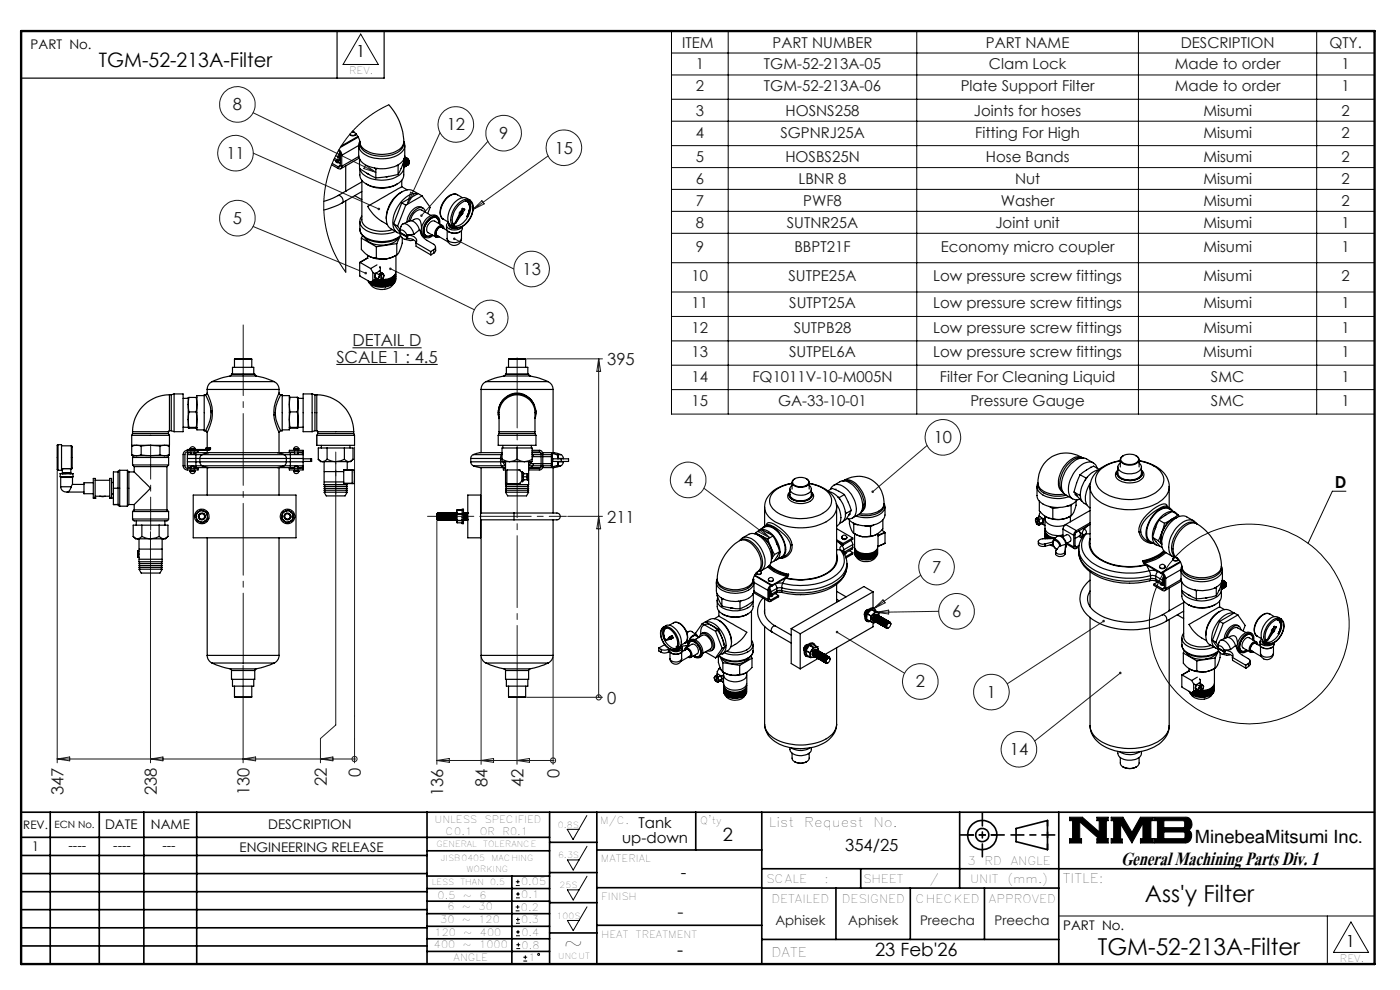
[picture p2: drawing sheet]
<svg xmlns="http://www.w3.org/2000/svg" width="297mm" height="210mm" viewBox="0 0 297 210" stroke-linecap="round" stroke-linejoin="round" font-family="sans-serif">
<defs><g id="words">
<text font-size="6.2" x="237.8" y="183.6">General Machining Parts Div. 1</text>
<g font-size="4.9">
<text x="242.9" y="191.4">Ass'y Filter</text>
<text x="119.6" y="201.8">~</text>
<text x="232.9" y="202.6">TGM-52-213A-Filter</text>
</g>
<text font-size="4.2" x="21" y="14.3">TGM-52-213A-Filter</text>
<g font-size="3.9">
<text x="153.3" y="178.4">2</text>
<text x="253.5" y="178.9">MinebeaMitsumi Inc.</text>
<text x="143.7" y="202.9">-</text>
<text x="185.7" y="202.9">23 Feb'26</text>
</g>
<text font-size="3.9" fill="#191924" x="143.7" y="194.6">-</text>
<g font-size="3.5">
<text x="75.6" y="12.1">1</text>
<text x="283.1" y="103.4">D</text>
<text x="179.3" y="180.5">354/25</text>
<text x="144.4" y="186.3">-</text>
<text x="285.5" y="200.9">1</text>
</g>
<g font-size="3.5" fill="#191924">
<text x="49.4" y="23.4">8</text>
<text x="94.8" y="27.6">12</text>
<text x="105.9" y="29.5">9</text>
<text x="48" y="33.7">11</text>
<text x="117.7" y="32.6">15</text>
<text x="49.4" y="47.5">5</text>
<text x="110.8" y="58.3">13</text>
<text x="103" y="68.7">3</text>
<text x="71.4" y="76.9">SCALE 1 : 4.5</text>
<text x="74.8" y="73.4">DETAIL D</text>
<text x="128.8" y="77.4">395</text>
<text x="198.1" y="94">10</text>
<text x="145" y="103">4</text>
<text x="128.8" y="110.9">211</text>
<text x="197.7" y="121.5">7</text>
<text x="202" y="130.9">6</text>
<text x="128.8" y="149.2">0</text>
<text x="194.3" y="145.8">2</text>
<text x="209.4" y="148">1</text>
<text x="214.2" y="160.2">14</text>
<text x="69.4" y="166.7" transform="rotate(-90 69.4 166.7)">22</text>
<text x="76.6" y="164.7" transform="rotate(-90 76.6 164.7)">0</text>
<text x="103.4" y="167" transform="rotate(-90 103.4 167)">84</text>
<text x="111" y="167" transform="rotate(-90 111 167)">42</text>
<text x="118.7" y="165" transform="rotate(-90 118.7 165)">0</text>
<text x="13.5" y="168.6" transform="rotate(-90 13.5 168.6)">347</text>
<text x="33.3" y="168.6" transform="rotate(-90 33.3 168.6)">238</text>
<text x="52.9" y="168.6" transform="rotate(-90 52.9 168.6)">130</text>
<text x="94" y="168.9" transform="rotate(-90 94 168.9)">136</text>
</g>
<g font-size="3.2" fill="#191924">
<text x="144.7" y="10.1">ITEM</text>
<text x="163.9" y="10.1">PART NUMBER</text>
<text x="209.2" y="10.1">PART NAME</text>
<text x="250.5" y="10.1">DESCRIPTION</text>
<text x="282.1" y="10.1">QTY.</text>
<text x="147.6" y="14.7">1</text>
<text x="162.1" y="14.7">TGM-52-213A-05</text>
<text x="209.8" y="14.7">Clam Lock</text>
<text x="249.2" y="14.7">Made to order</text>
<text x="284.6" y="14.7">1</text>
<text x="147.6" y="19.4">2</text>
<text x="162.1" y="19.4">TGM-52-213A-06</text>
<text x="203.8" y="19.4">Plate Support Filter</text>
<text x="249.2" y="19.4">Made to order</text>
<text x="284.6" y="19.4">1</text>
<text x="147.6" y="29.2">4</text>
<text x="147.6" y="24.6">3</text>
<text x="165.5" y="29.2">SGPNRJ25A</text>
<text x="166.6" y="24.6">HOSNS258</text>
<text x="206.6" y="24.6">Joints for hoses</text>
<text x="206.9" y="29.2">Fitting For High</text>
<text x="255.3" y="24.6">Misumi</text>
<text x="255.3" y="29.2">Misumi</text>
<text x="284.6" y="24.6">2</text>
<text x="284.6" y="29.2">2</text>
<text x="147.6" y="34.4">5</text>
<text x="166.6" y="34.4">HOSBS25N</text>
<text x="209.1" y="34.4">Hose Bands</text>
<text x="255.3" y="34.4">Misumi</text>
<text x="284.6" y="34.4">2</text>
<text x="147.6" y="39">6</text>
<text x="169.4" y="39">LBNR 8</text>
<text x="215.3" y="39">Nut</text>
<text x="255.3" y="39">Misumi</text>
<text x="284.6" y="39">2</text>
<text x="147.6" y="43.7">7</text>
<text x="170.4" y="43.7">PWF8</text>
<text x="212.3" y="43.7">Washer</text>
<text x="255.3" y="43.7">Misumi</text>
<text x="284.6" y="43.7">2</text>
<text x="147.6" y="48.3">8</text>
<text x="147.6" y="53.5">9</text>
<text x="166.9" y="48.3">SUTNR25A</text>
<text x="168.5" y="53.5">BBPT21F</text>
<text x="199.6" y="53.5">Economy micro coupler</text>
<text x="211.2" y="48.3">Joint unit</text>
<text x="255.3" y="48.3">Misumi</text>
<text x="255.3" y="53.5">Misumi</text>
<text x="284.6" y="48.3">1</text>
<text x="284.6" y="53.5">1</text>
<text x="146.7" y="59.7">10</text>
<text x="167.3" y="59.7">SUTPE25A</text>
<text x="198" y="59.7">Low pressure screw fittings</text>
<text x="255.3" y="59.7">Misumi</text>
<text x="284.6" y="59.7">2</text>
<text x="146.7" y="65.4">11</text>
<text x="167.4" y="65.4">SUTPT25A</text>
<text x="198" y="65.4">Low pressure screw fittings</text>
<text x="255.3" y="65.4">Misumi</text>
<text x="284.6" y="65.4">1</text>
<text x="146.7" y="70.6">12</text>
<text x="168.4" y="70.6">SUTPB28</text>
<text x="198" y="70.6">Low pressure screw fittings</text>
<text x="255.3" y="70.6">Misumi</text>
<text x="284.6" y="70.6">1</text>
<text x="146.7" y="75.8">13</text>
<text x="167.4" y="75.8">SUTPEL6A</text>
<text x="198" y="75.8">Low pressure screw fittings</text>
<text x="255.3" y="75.8">Misumi</text>
<text x="284.6" y="75.8">1</text>
<text x="146.7" y="80.9">14</text>
<text x="159.6" y="80.9">FQ1011V-10-M005N</text>
<text x="199.4" y="80.9">Filter For Cleaning Liquid</text>
<text x="256.9" y="80.9">SMC</text>
<text x="284.6" y="80.9">1</text>
<text x="146.7" y="86.1">15</text>
<text x="165.1" y="86.1">GA-33-10-01</text>
<text x="205.9" y="86.1">Pressure Gauge</text>
<text x="256.9" y="86.1">SMC</text>
<text x="284.6" y="86.1">1</text>
</g>
<g font-size="3.2">
<text x="132" y="178.8">up-down</text>
<text x="135.5" y="175.6">Tank</text>
</g>
<g font-size="2.8">
<text x="6.5" y="10.4">PART No.</text>
<text x="22.3" y="175.9">DATE</text>
<text x="32" y="175.9">NAME</text>
<text x="56.9" y="175.9">DESCRIPTION</text>
<text x="163.1" y="175.4">List</text>
<text x="170.6" y="175.4">Request</text>
<text x="185.3" y="175.4">No.</text>
<text x="6.8" y="180.6">1</text>
<text x="14.5" y="180.3">----</text>
<text x="24" y="180.3">----</text>
<text x="34.5" y="180.3">---</text>
<text x="50.8" y="180.7">ENGINEERING RELEASE</text>
<text x="225.5" y="187.3">TITLE:</text>
<text x="225.6" y="197.2">PART No.</text>
<text x="163.7" y="203">DATE</text>
</g>
<g font-size="2.8" fill="#191924">
<text x="164.5" y="196.1">Aphisek</text>
<text x="179.9" y="196.1">Aphisek</text>
<text x="195.2" y="196.1">Preecha</text>
<text x="211" y="196.1">Preecha</text>
</g>
<g font-size="2.5">
<text x="4.9" y="175.9">REV.</text>
<text x="205.2" y="183.6">3</text>
<text x="208.9" y="183.6">RD</text>
<text x="214.4" y="183.6">ANGLE</text>
<text x="162.5" y="187.3">SCALE</text>
<text x="163.7" y="191.5">DETAILED</text>
<text x="174.9" y="187.3">:</text>
<text x="178.6" y="191.5">DESIGNED</text>
<text x="183.1" y="187.3">SHEET</text>
<text x="194.2" y="191.5">CHECKED</text>
<text x="197.2" y="187.3">/</text>
<text x="205.8" y="187.3">UNIT</text>
<text x="209.8" y="191.5">APPROVED</text>
<text x="213.7" y="187.3">(mm.)</text>
</g>
<g font-size="2.1">
<text x="74.1" y="15.7">REV.</text>
<text x="11.6" y="175.6">ECN No.</text>
<text x="92.2" y="174.5">UNLESS</text>
<text x="94.5" y="177.1">C0.1</text>
<text x="101.8" y="177.1">OR</text>
<text x="102.8" y="174.5">SPECIFIED</text>
<text x="106.6" y="177.1">R0.1</text>
<text x="127.3" y="174.7">M/C.</text>
<text x="148.6" y="174.8">Q'ty</text>
<text x="127.5" y="182.8">MATERIAL</text>
<text x="92.8" y="190.8">0.5</text>
<text x="98.2" y="190.8">~</text>
<text x="101.7" y="190.8">6</text>
<text x="110.6" y="187.8">0.05</text>
<text x="110.6" y="190.4">0.1</text>
<text x="127.6" y="190.9">FINISH</text>
<text x="93.4" y="195.7">30</text>
<text x="94.9" y="193">6</text>
<text x="98" y="195.7">~</text>
<text x="98" y="193">~</text>
<text x="101.5" y="195.7">120</text>
<text x="101.5" y="193">30</text>
<text x="110.5" y="193.2">0.2</text>
<text x="110.6" y="195.9">0.3</text>
<text x="92.1" y="201.1">400</text>
<text x="92.2" y="198.6">120</text>
<text x="96.2" y="203.9">ANGLE</text>
<text x="98.2" y="201.1">~</text>
<text x="98.3" y="198.6">~</text>
<text x="101.7" y="201.1">1000</text>
<text x="101.8" y="198.6">400</text>
<text x="110.6" y="198.5">0.4</text>
<text x="110.7" y="201.2">0.8</text>
<text x="112.1" y="203.9">1</text>
<text x="127.6" y="199">HEAT</text>
<text x="134.9" y="199">TREATMENT</text>
<text x="284.3" y="204.1">REV.</text>
</g>
<g font-size="1.8">
<text x="92.6" y="179.7">GENERAL</text>
<text x="102.5" y="179.7">TOLERANCE</text>
<text x="118.4" y="175.6">0.8S</text>
<text x="93.5" y="182.6">JISB0405</text>
<text x="99" y="185">WORKING</text>
<text x="104.3" y="182.6">MACHING</text>
<text x="118.4" y="182.1">6.3S</text>
<text x="91.6" y="187.6">LESS</text>
<text x="97.7" y="187.6">THAN</text>
<text x="104" y="187.6">0.5</text>
<text x="118.7" y="188.4">25S</text>
<text x="118.1" y="194.9">100S</text>
<text x="118.4" y="203.4">UNCUT</text>
</g>
</g></defs>
<g fill="none" stroke="#000" stroke-width=".21">
<path d="M76.5 7.2l3.8 6.5h-7.5zM142.5 6.6h149.1v81.2h-149.1zM142.5 15.9h149.1M142.5 11.2h149.1M154.5 6.6v81.2M194.5 6.6v81.2M241.5 6.6v81.2M279.3 6.6v81.2M142.5 21.1h149.1M142.5 25.7h149.1M142.5 30.9h149.1M142.5 35.6h149.1"/>
<path d="M142.5 40.2h149.1M142.5 44.8h149.1M142.5 49.5h149.1M142.5 55.7h149.1M71.4 77.3h21.5M74.8 73.8h14.6M142.5 61.9h149.1M142.5 67.1h149.1M142.5 72.3h149.1M142.5 77.5h149.1M142.5 82.6h149.1M285.5 104.2h-2.9l-5.1 11"/>
<path d="M120.3 175.9h2.5l-1.2 2.2zM124.5 173l-1.7 2.9M124.5 179.5l-1.7 2.9M226.9 173.3h2.7l3.6 3.2v-2.4h-.5v-.8h2.4v.8h-.4v3.8h.4v.9h-2.4v-.9h.5l-4.1-3.6v3.6h.3v.9h-2.5v-.9h.6v-3.8h-.6zM235.7 173.3h2.5l1.9 3.3 1.8-3.3h2.8v.8h-.5v3.8h.5v.9h-2.8v-.9h.6v-3.3l-2.4 4.2-2.4-4v3.2h.4v.8h-2.4v-.9h.6v-3.8h-.6zM244.9 173.3h6.6a1.47 1.47 0 0 1 1.3 1.2 1.47 1.47 0 0 1-.7 1.6 1.48 1.48 0 0 1 .7 1.6 1.48 1.48 0 0 1-1.4 1.1h-6.5v-.9h.6v-3.8h-.6zM246.9 174.1h4.1l.3 .2v1l-.3 .3h-4.1zM246.9 176.5h4.2l.3 .3v.8l-.4 .3h-4.1zM109.4 193.2h.8M109.4 192.4h.8M109.4 187.8h.8M109.4 187h.8"/>
<path d="M109.5 198.5h.8M109.5 197.7h.8M109.5 195.9h.8M109.5 195h.8M109.5 190.5h.8M109.5 189.6h.8M109.8 192v.8M109.9 194.7v.8M109.9 186.6v.8M109.9 189.2v.8M109.9 197.3v.8M110 200v.8"/>
<path d="M120.4 182.4h2.4l-1.2 2.2zM120.4 188.8h2.4l-1.2 2.1zM120.4 195.3h2.4l-1.2 2.1zM124.5 185.9l-1.7 2.9M124.5 192.4l-1.7 2.9M224.6 194.3h67M281.6 194.3v10.2M286.6 195.6l3.7 6.4h-7.4zM109.5 201.2h.8M109.5 200.4h.8M111 203.9h.8M111 203.1h.8"/>
<path d="M111.4 202.7v.8"/>
<circle cx="265" cy="132.4" r="21.2"/>
<circle cx="114.3" cy="202.5" r=".2"/>
</g>
<g fill="none" stroke="#000" stroke-width=".35">
<path d="M4.5 172.3h287.1M4.5 177.6h112.1M10.7 172.3v32.2M21.1 172.3v32.2M30.5 172.3v32.2M41.7 172.3v32.2M90.6 172.3v32.2M116.6 172.3v32.2M116.6 178.7h10M126.6 172.3v32.2M147.6 172.3v8M161.6 172.3v32.2"/>
<path d="M203.6 172.3v16.1M215.5 175.7l6.7-1.6v6.1l-6.7-1.7zM224.6 172.3v32.2M4.5 185.3h86.1M4.5 181.5h86.1M4.5 189.2h86.1M4.5 193h86.1M4.5 196.8h86.1M90.6 199.1h26M90.6 193.8h26M90.6 188.5h26M90.6 191.2h26"/>
<path d="M90.6 180.5h26M90.6 185.8h26M90.6 196.5h26M108.6 185.8v18.5M116.6 185.1h10M116.6 191.5h10M116.6 197.9h10M126.6 196.3h35M126.6 188.3h35M126.6 180.3h35M161.6 184.3h130M161.6 199.3h63"/>
<path d="M161.6 188.4h63M177.3 188.4v10.9M182.6 184.3v4.1M193.1 188.4v10.9M208.8 188.4v10.9M4.5 200.7h86.1M90.6 201.8h26"/>
<circle cx="208.4" cy="177.1" r="3.1"/>
<circle cx="208.4" cy="177.1" r="1.4"/>
</g>
<path d="M4.5 6.6h287.1" fill="none" stroke="#000" stroke-width=".21" stroke-dasharray="6.3 1.3 1.3 1.3" stroke-dashoffset="1.9"/>
<path d="M71.5 6.6v10M81.5 6.6v10h-77" fill="none" stroke="#000" stroke-width=".25"/>
<path d="M205.3 177.1h6.2M222.2 174v6.2" fill="none" stroke="#000" stroke-width=".35" stroke-dasharray="15.2 1.3 1.3 1.3" stroke-dashoffset="14.1"/>
<path d="M203.8 177.1h9.2M208.4 172.5v9.2M214.5 177.1h9.3" fill="none" stroke="#000" stroke-width=".35" stroke-dasharray="15.2 1.3 1.3 1.3" stroke-dashoffset="12.5"/>
<path d="M4.5 6.6h287.1v197.9h-287.1z" fill="none" stroke="#000" stroke-width=".5"/>
<path d="M226.9 173.3v.8h.6v3.8h-.6v.9h2.5v-.9h-.3v-3.6l4.1 3.6h-.5v.9h2.4v-.9h-.4v-3.8h.4v-.8h-2.4v.8h.5v2.4l-3.6-3.2zM235.7 173.3v.8h.6v3.8h-.6v.9h2.4v-.8h-.4v-3.2l2.4 4 2.4-4.2v3.3h-.6v.9h2.8v-.9h-.5v-3.8h.5v-.8h-2.8l-1.8 3.3-1.9-3.3zM246.9 176.5h4.2l.3 .2v1l-.3 .2h-4.2zM244.9 173.3v.8h.6v3.8h-.6v.9h6.9l.7-.5 .3-.9-.1-.7-.6-.6a1.48 1.48 0 0 0 .7-1.6 1.48 1.48 0 0 0-1.3-1.2zM246.9 174.1h4.1l.3 .2v1.1l-.2 .2h-4.2z" fill-rule="evenodd" fill="#000"/>
<g fill="none" stroke="#191924" stroke-width=".21">
<path d="M53.7 23.9l26 12.6M53.7 32.5l26.7 11.8M77.5 35l2.2 1.5-2.5-.7zM93.3 28.1l-6.9 15.2M103.5 30l-14.1 15.7M116.3 33.1l-16 11.3M53.7 48l23.9 10M82.8 57l17.8 8.7M87.1 40.8l.7 .3-1.4 2.2zM96.4 50.7l12.6 6.4M100.3 44.4l1.9-1.8 .5 .6zM111.7 76.1h16.1"/>
<path d="M127 76.1v71.8M127 76.1l.4 2.7h-.8zM12.1 99.9v61.9M67.2 92.3v2.2M71.2 98.2v55.6l-3.2 2.9v5.1M75.2 94.8v67M196.7 94.5l-11.6 9.8M31.9 112.8v49M92.7 110.4v51.7M120.4 109.5h7.4M127 109.5l.4 2.7h-.8zM149.3 103.6l14 10.5"/>
<path d="M161.4 112.2l1.9 1.9-2.4-1.3zM102.1 139.3v22.8M117.3 139.3v22.8M177.6 134.1l14.3 8.7M185.4 129.1l1.9-1.9 .5 .7zM185.9 129.9l2.6-.5v.8zM195.3 122l-9.9 7.1M199.1 129.7l-13.2 .2M234.1 131.8l-20.4 13.3M51.6 141.1v20.7M109.7 147.9v14.2M111.7 147.9h16.1"/>
<path d="M127 147.9h.1M237.7 142.8l-18.2 14.4M12.1 161h63.1M12.1 161l2.7-.4v.8zM31.9 161l2.7-.4v.8zM51.6 161l2.6-.4v.8zM68 161l2.6-.4v.8zM75.2 161h.1M92.7 161.3h24.6M92.7 161.3l2.6-.4v.8zM102.1 161.3l2.6-.4v.8zM109.7 161.3l2.6-.4v.8z"/>
<path d="M117.3 161.3h.1"/>
<circle cx="50" cy="32.5" r="3.8"/>
<circle cx="50.4" cy="22.1" r="3.8"/>
<circle cx="96.7" cy="26.4" r="3.8"/>
<circle cx="106.9" cy="28.2" r="3.8"/>
<circle cx="119.6" cy="31.3" r="3.8"/>
<circle cx="50.4" cy="46.3" r="3.8"/>
<circle cx="112.8" cy="57.1" r="3.8"/>
<circle cx="104" cy="67.4" r="3.8"/>
<circle cx="200" cy="92.8" r="3.8"/>
<circle cx="146" cy="101.8" r="3.8"/>
<circle cx="198.7" cy="120.3" r="3.8"/>
<circle cx="202.9" cy="129.7" r="3.8"/>
<circle cx="127" cy="147.9" r=".55"/>
<circle cx="195.2" cy="144.6" r="3.8"/>
<circle cx="210.3" cy="146.8" r="3.8"/>
<circle cx="216.2" cy="158.9" r="3.8"/>
<circle cx="75.2" cy="161" r=".54"/>
<circle cx="117.3" cy="161.3" r=".55"/>
</g>
<path d="M109.7 75.9v71.6" fill="none" stroke="#191924" stroke-width=".21" stroke-dasharray="15.2 1.3 1.3 1.3" stroke-dashoffset=".4"/>
<path d="M90.7 109.5h18.4" fill="none" stroke="#191924" stroke-width=".21" stroke-dasharray="15.2 1.3 1.3 1.3" stroke-dashoffset="8"/>
<path d="M109.1 109.5h11" fill="none" stroke="#191924" stroke-width=".21" stroke-dasharray="15.2 1.3 1.3 1.3" stroke-dashoffset="11.6"/>
<path d="M51.6 68.9v71.9" fill="none" stroke="#191924" stroke-width=".21" stroke-dasharray="15.2 1.3 1.3 1.3" stroke-dashoffset=".3"/>
<path d="M71.2 95.9v8.9" fill="none" stroke="#191924" stroke-width=".21" stroke-dasharray="15.2 1.3 1.3 1.3" stroke-dashoffset="12.7"/>
<path d="M32 112.5v-17.9" fill="none" stroke="#191924" stroke-width=".21" stroke-dasharray="15.2 1.3 1.3 1.3" stroke-dashoffset="8.2"/>
<path d="M237.5 142.5a.27 .27 0 0 0-.1 .4 .27 .27 0 0 0 .4 .1 .27 .27 0 0 0 .1-.4l-.2 .2 .2-.2zM233.9 131.6a.28 .28 0 0 0 .2 .4 .28 .28 0 0 0 .3-.4l-.3 .2 .2-.3zM96.2 50.5l.2 .2-.3-.2a.26 .26 0 0 0 .3 .4 .26 .26 0 0 0 .2-.4 .26 .26 0 0 0-.4 0zM89.2 45.5v.5l.2-.3-.2 .3a.28 .28 0 0 0 .4-.1 .28 .28 0 0 0 0-.3 .28 .28 0 0 0-.4-.1zM80.2 44.1v.1a.26 .26 0 0 0 0 .4 .26 .26 0 0 0 .4-.2l-.2-.1 .2 .1-.1-.3zM82.6 56.8l.2 .2-.2-.1a.28 .28 0 0 0 .3 .4 .28 .28 0 0 0 .2-.5 .28 .28 0 0 0-.5 0zM77.4 57.7v.4l.4 .1v-.1l-.2-.1 .2 .1v-.4zM177.4 133.9l.2 .2-.3-.2a.28 .28 0 0 0 .3 .4 .28 .28 0 0 0 .2-.4 .28 .28 0 0 0-.4 0zM184.9 104.1v.4l.2-.2-.2 .2a.28 .28 0 0 0 .4 0 .28 .28 0 0 0 0-.4 .28 .28 0 0 0-.4 0z" fill="#191924"/>
<g fill="none" stroke="#000" stroke-width=".25">
<path d="M70.3 35l1.4 .7a.47 .47 0 0 0 .6 .1 .47 .47 0 0 0 .2-.5M70.5 34.7l1.2 .7M70.8 33.9l1.2 .6M70.9 33.6l.8 .4M71.2 33l.5 .3M71.3 34.1l.1 .4h.5M71.7 34a.49 .49 0 0 0 .5 .6M71.7 33.3v.7M71.8 32l.3 .3 .1 .4M71.9 31.7l.5 .6 .1 .6M72.1 32.3l-.4 1M72.1 34l.1 .1"/>
<path d="M72.2 35.1a.28 .28 0 0 1-.1 .3 .28 .28 0 0 1-.4 0M72.2 32.6l-.2 .4v.9l.2 .2M72.2 33.6l-.2 .2M72.2 32.8h.1M72.2 32.7v2.4M72.2 35.1l-.5 .3M72.5 32.9v2.4M73.3 35.2v5.4M74.6 28l.5 .1M74.8 27.9l.4 .2M74.8 27.8l.4 .3M75.2 28.1l.7 .9 .4 1.1"/>
<path d="M75.5 28.4a.83 .83 0 0 1-1.3 .1 .76 .76 0 0 0 1.3-.1M75.9 29l-3.5 2M76 29.1l-3.8 2.2M76.1 33.2l-3.6 2.1M76.2 33.5l-3.9 2.3M76.3 33.9v1.8l1.7 1.2 1.7 .8M76.3 33.9h.1M76.3 30.1a2.65 2.65 0 0 0 2.4 2.7 6.9 6.9 0 0 0 6.3-1l.6-1 .1-.7M76.3 30.1a3.4 3.4 0 0 0 3.5 2.6 6.2 6.2 0 0 0 5.5-1.6l.4-1M76.3 33.8v.1M76.8 38.2v8.4a2.52 2.52 0 0 0 2.1 2.1 7.1 7.1 0 0 0 4.3 0M76.8 38.6l-5.1 2.9"/>
<path d="M77.7 39a6.4 6.4 0 0 0 6.6 0M77.8 36.8l.4 .2M79.4 35.6l.3 .2M79.7 35.8v1.9M80.1 35.7l-.4 .1M82.4 37.4l-.5 .1M82.5 22.2a12.1 12.1 0 0 1 3.2 7.9M84.5 37l-2.4 .5-2.4 .2M84.5 35.1h-.4M84.5 35.1v1.9M84.5 34.9v.2M85.2 39.6l-7.2 4.2a9 9 0 0 0 4.2 3.8"/>
<path d="M85.2 39.6l1.2 .7M85.2 38.2v1.4M85.5 34.8l.2 .8M85.6 34.5l.2 .6-.1 .3M85.7 35.5a3.4 3.4 0 0 1-.4 2.7 6.4 6.4 0 0 1-8.6 0 3.1 3.1 0 0 1-.4-2.4M85.7 34.4v.1a.84 .84 0 0 1-.1 1M85.7 30a1.98 1.98 0 0 1-1.1 2.8 7.4 7.4 0 0 1-7.7-.4l-.3-.3a1.82 1.82 0 0 1-.3-2.1M85.7 35.6a3.4 3.4 0 0 1-3.5 2.5 6.1 6.1 0 0 1-5.5-1.5l-.4-.8M85.7 34.3l-1.2 2.7M85.7 33.8l.4 .4a.79 .79 0 0 1-.2 1.1 1.05 1.05 0 0 0-.2-1.4M85.7 34.1a.84 .84 0 0 1 .1 1.3 .83 .83 0 0 0-.1-1.2M85.7 33.7v.6"/>
<path d="M85.8 33.6a1.02 1.02 0 0 1 .3 1.6 1.09 1.09 0 0 0-.4-1.6M85.9 30.9v2.1a3 3 0 0 1-2.9 2.5 6.9 6.9 0 0 1-6.4-1.3l-.4-.7-.1-.5v-2.1l-3.6 2M86 33.4a1.01 1.01 0 0 1 .5 1.6 1.07 1.07 0 0 0-.5-1.6zM86 33.4h-.2a1.32 1.32 0 0 1 .6 1.7 1.1 1.1 0 0 0-.6-1.6M86.2 33.4l.4 .5 .2 .5-.3-.7 .3 .8M86.8 34.5h.1M71.7 41.5l-1.6 .8-1.4 .4M71.7 41.5a1.02 1.02 0 0 1 .9 1.5M72.6 43l-1.6 .8-2.3 .7M73.3 42.6v15.1M73.3 40.4l.2 .1M75.2 41.5l1.6 .9"/>
<path d="M76.3 48.6a3.2 3.2 0 0 0 3 2.7 6.3 6.3 0 0 0 5.7-1.2M76.3 48.6a3.5 3.5 0 0 0 3.5 2.5 6.6 6.6 0 0 0 5.2-1.1M76.3 47v1.6M76.4 55.7l-.1 2.8 2.3 1.4M76.4 55.7l2.2 1.3M76.7 50.5v2.4l1.5 1.4M76.7 50.5l3.1 1.8M76.8 45.9a1.94 1.94 0 0 0 .9 3 7.5 7.5 0 0 0 6.2 .2M76.8 40.6l-4.2 2.4M76.9 50l-.2 .5M77.4 50.5a4.7 4.7 0 0 0 5.5 1.2l.9-.4 .8-.8M78 54.8l-1.7 .9"/>
<path d="M78 54.8l-1.6 .9M78 54.8h.1M78 54.1v.7M78.2 54.3l1.6 .4M78.2 54.3a5.8 5.8 0 0 0 3.8 .6M78.2 59.9a3.3 3.3 0 0 0 5.5 0M78.6 57l.5 .8M79.1 57.8l.5 .3M79.1 59.6l-.5 .3M79.1 57.8v1.8M79.5 58.7l.7 .5M79.5 58.7l.1 .1"/>
<path d="M79.6 59.3l.8 .2M79.6 58.5l-.1 .2M79.6 59.3l-.5 .3M79.6 58.1v.4M79.6 58.8v.5M79.6 58.8l.2 .4M79.8 57.9l-.2 .2M79.8 57.9l-.2 .6M79.8 57.9l.7 .4M79.8 59.2l.7 .4M79.8 59.2l-.2 .1M79.8 59.2l-1.2 .7"/>
<path d="M79.8 54.7l.8 .2h1.4M79.8 52.3v2.4M80 56.2l-1.4 .8M80.2 59.2l.2 .2M80.4 58.8v.6M80.4 59.4l.4 .1M80.4 58.8l-.2 .4M80.4 59.4l.1 .2M80.4 57.5l-.6 .4M80.4 57.5l.7 .5M80.5 56.6h.1M80.5 58.3l-.1 .5"/>
<path d="M80.6 56.7l.1 1M80.7 57.4l-.3 .1M80.7 58l.2 .1M80.7 58l-.2 .1 .3 .1M80.7 58v.2M80.8 58.2l-.4 .6M80.8 58.2h.1M80.8 59.5l-.3 .1M80.8 59.5h.1M80.8 58.2v1.3M80.8 58.2l-.3 .1M80.8 59.3l.1 .1"/>
<path d="M80.8 59.3h.1M80.9 58.1h.1M80.9 59.4h.1M81 58.1l.4 .1M81 58.1v1.3M81.1 58l-.2 .1M81.1 58l.3 .2M81.4 58.2v.6M81.4 58.8l-.4 .6M81.4 58.8l-.5 .6M83.5 47.5l.8 .5M83.5 47.5l1.3 1.8"/>
<path d="M83.7 58.3a3.2 3.2 0 0 1-3.1 1.2M83.7 58.7a3.6 3.6 0 0 1-4.5 .8M83.7 59.1a3.8 3.8 0 0 1-4.9 .7M83.7 59.5a3.6 3.6 0 0 1-5.2 .3M84 57.8a1.8 1.8 0 0 1-1.8 1.8l-1.4 .1-1.5-.3M84 58.2a1.74 1.74 0 0 1-1.8 1.8 4.5 4.5 0 0 1-3.2-.3M84 58.6a1.8 1.8 0 0 1-1.8 1.8 4.6 4.6 0 0 1-3.6-.5M84 59a1.8 1.8 0 0 1-1.8 1.8 3.7 3.7 0 0 1-4.2-1.3M84 54.2v3.4a2.65 2.65 0 0 1-3 1.7M84.2 54.1l-2.2 .8M84.2 54.1l-.8 .4-1.4 .4M84.2 51.7l-4.4 .6"/>
<path d="M84.2 51.7v2.4M84.3 48l.6 .7M84.8 49.1l.3-1.1a.85 .85 0 0 1 .6-.6 .85 .85 0 0 1 .9 .4l.7 .8 .5 1.1M84.8 49.3l1.5 .9M84.8 49.3v.1l1.5 .9M84.8 50.2l-.6 1.5M85.2 43l-1.7 4.5M85.2 43l.9 .5M85.3 40.7a6.5 6.5 0 0 0-3.3 5.7M85.3 50.4a4.8 4.8 0 0 1-1.1 3.7M85.4 47.5l1.5-.6a2.09 2.09 0 0 1 2.1 1.8M85.8 50.8l1.2 .2 .6-.1"/>
<path d="M86.1 43.5l-1.8 4.5M86.3 49.8a1.06 1.06 0 0 0-1.4-.9 1.34 1.34 0 0 0 1.3 1.8l.2-.1M86.3 49.8l.1 .1M86.3 50.2h.1M86.3 50.3h.1M86.4 49.9a1.59 1.59 0 0 1 2 1.4l-.2 .2M86.4 50.6l1.1 .2 .8 .6M86.4 49.9v.7M87.3 46.8a1.32 1.32 0 0 1 1.7-.2l.5 1.8M87.8 49.7l-1.5 .1M88.2 51.5l.1 .7 3.1 1.9M88.2 51.5l3.2 1.9"/>
<path d="M88.6 41.1a4.2 4.2 0 0 0-4 2.4 5.7 5.7 0 0 0-1 5l.4 .6 .8 .5M88.7 41.1a3.1 3.1 0 0 0-4.7 .6 6.2 6.2 0 0 0-1.8 6 3.7 3.7 0 0 0 2.1 1.6M88.7 41.1l.8 .4M88.7 41.1l-3.5 1.9M89 48.7l-1.2 1M89 48.7l.2 .2M89.2 48.9a2.46 2.46 0 0 0 1.4 2.1l1.4 .8a.6 .6 0 0 1 .4 .6 .6 .6 0 0 1-.4 .5M89.2 48.9v.2M89.4 49.2v.1M89.4 49.2l-.2 .1M89.5 41.5l-3.4 2M89.5 41.5l1.8 2.5-.6 1.3"/>
<path d="M89.7 44.2a1.69 1.69 0 0 0-2.4 .6l-.7 1.2-.3 1.1M90.2 45a1.1 1.1 0 0 0-.8-1 1.1 1.1 0 0 0-1.2 .4l-1.1 1.3-.4 1.2M91.4 53.4v.7M91.4 45.7l-1.9-1.1a1.98 1.98 0 0 0-2.3 1.6l-.2 .6M92 52.9l-.6 .5M92 52.9v.8M92 53.7l-.6 .4M92.4 52.4v.9l-.4 .4M92.8 45.9a1.56 1.56 0 0 0-2.2 .3 3.2 3.2 0 0 0-1 3.7l.6 .4M92.9 50.1l-.2-.1a1.16 1.16 0 0 1 0-1.3 1.16 1.16 0 0 1 1.1-.5l.1 .1a.6 .6 0 0 0-.6-.2 .6 .6 0 0 0-.4 .4 .95 .95 0 0 0-.1 1.6h.1M93.1 47.4a1.01 1.01 0 0 0-.5-1.2 1.01 1.01 0 0 0-1.3 .3 2.94 2.94 0 0 0-1.2 3.2 1.02 1.02 0 0 0 1.6 .1M93.3 47.5a1.22 1.22 0 0 0-.5-1.5 1.22 1.22 0 0 0-1.5 .2 3.7 3.7 0 0 0-1.5 3.6 1.19 1.19 0 0 0 2.1 .1"/>
<path d="M93.9 47.9l-1.7-1a1.61 1.61 0 0 0-1.4 2.4l1.7 1M94.2 48.5a.67 .67 0 0 0-.5-.7 .67 .67 0 0 0-.8 .3 1.5 1.5 0 0 0-.3 2.2l.6-.1M94.7 47.8a1.2 1.2 0 0 0 .5 1.4M94.9 50.6a1.52 1.52 0 0 0 1.5 1.5 1.52 1.52 0 0 0 1.5-1.5M94.9 50.6v-1.7l-1.2-.7a1.16 1.16 0 0 0-1 1.7l2.4 1.4M94.9 50.6a1.78 1.78 0 0 0 2.7 .5l.3-.5M95.1 47.2a.77 .77 0 0 0-.3 .9 .77 .77 0 0 0 .7 .5 2.3 2.3 0 0 0 2.5-.5M95.2 49.2a2.34 2.34 0 0 0 2.4 0M95.3 47.7l.2 .3 1.1 .3M95.3 47.7a1.02 1.02 0 0 0 1.4 .8l.3-.1M95.3 47.4v.3M95.3 47.8h.1"/>
<path d="M95.3 47.8a1.06 1.06 0 0 0 1.5 .6M96 47.4l.3 .1M96 47.3l.3 .2M96.3 47.5h.1M97 41.3a2.33 2.33 0 0 0-2.8 1.3 3.2 3.2 0 0 0-.4 3.7l.2 .2M97 41.3a2.57 2.57 0 0 0-2.9 1.6 3 3 0 0 0-.2 3.5l1.2 .7M97 41.3l1.1 .6M97.4 43.5a1.89 1.89 0 0 1 2.5-.6 3.9 3.9 0 0 1-1.5 4.9 1.38 1.38 0 0 1-1.4 .5 1.38 1.38 0 0 1-1-1.1 4.7 4.7 0 0 1 1.4-3.7zM97.6 45.4l-.1-.1-1 2 .2 .1M97.6 45.4l-.9 2M97.8 44.8l-.4 .3 .1 .3M97.9 45l-.3 .4"/>
<path d="M97.9 48.9v1.7M97.9 45.6l-1.2 1.8M98 45.2v.2zM98 45.2l-.1 .2M98.1 44.2l.2 .1M98.1 48a1.28 1.28 0 0 1-1.6 1.5l-1.3-.3M98.1 44.2l.1 .1M98.1 44.2l-.3 .7 .1 .1M98.1 45.1a.27 .27 0 0 0-.3 .1 .27 .27 0 0 0 0 .3M98.2 44.3l-.3 .7M98.3 44.3h-.1M98.3 44.3l.1 .2 .1-.1"/>
<path d="M98.3 44.4h.1M98.4 44.4h.1M98.4 44.4h.2M98.5 44.4l-.4 .7M99.1 46h.1M99.1 45.9a2.65 2.65 0 0 0 0-3.2l-.3-.1a1.52 1.52 0 0 1 .8 2.1l-.5 1.3M99.4 42.6a3.4 3.4 0 0 1-.5 3.9 2.76 2.76 0 0 1-2.5 1.4M99.7 42.4a2.03 2.03 0 0 1 .6 2.5 4.1 4.1 0 0 1-3.4 3.5l-.6-.2M99.7 42.4a2.21 2.21 0 0 0-3.3 .6 4.7 4.7 0 0 0-1.3 4.2l.4 .5 .8 .5M99.7 42.4a2.28 2.28 0 0 0-2.8 1.2 4.3 4.3 0 0 0-1.1 4.1l.5 .5M48.8 79.8l-1.9 .4-1.9 .8M48.8 79.8h5.5"/>
<path d="M49.1 79.4l-.3 .4M49.1 79.4h4.9M49.3 79.4v-1.5h4.5v1.5M49.7 76.2h3.7M49.7 76.2v1.7M53.4 76.2v1.7M54 79.4l.3 .4M54.3 79.8l2 .4 1.9 .8M106.9 79.8l-1.9 .4-1.9 .8M106.9 79.8h5.5M107.2 79.4l-.3 .4M107.2 79.4h4.9"/>
<path d="M107.4 79.4v-1.5h4.6v1.5M107.9 76.2h3.6M107.9 76.2v1.7M111.5 76.2v1.7M112.1 79.4l.3 .4M112.4 79.8l2 .4 1.9 .8M12.3 94.3l-.2 .1v5.3l.2 .1M12.3 94.3h.8v5.5h-.8M12.3 94.3v5.5M13.1 99.5h.1M13.1 94.6h2M13.2 99.5v.8h1.8"/>
<path d="M13.5 99.4l-.3 .1M13.5 99.4h1.2M14.7 99.4l.3 .1M15 99.5h.1M15 99.5v1M15.1 94.6l.2 .1v4.7l-.2 .1M15.1 94.6v4.9M25.4 99.8l-.3 .1-.1 .2M25.4 99.8v7.6M25.4 99.8h1.6M27 99.8v7.6M27 99.8l.3 .3"/>
<path d="M27.9 94.6l1.1-.1 1 .1M27.9 96.5l1.1 .2M27.9 92.3h8M27.9 92.3v2.2h4M27.9 96.5l.6 .2M27.9 94.6v1.9M28.1 98.6h7.7M28.1 92h7.6M28.1 97h7.7M28.1 91.6h7.6M28.1 91.6v.4M28.1 97v1.6"/>
<path d="M28.1 98.6l.4 .4M28.1 92l-.2 .3M28.5 99h6.9M28.5 96.7h.5M28.5 99v1.1M28.5 94.5l-.6 .1M28.5 96.7l-.3 .1-.1 .2M29 96.7h2.9M30 96.5l-1 .2M30 96.5l1.9 .2M30 94.6v1.9M31.9 94.5l2 .1"/>
<path d="M31.9 94.5l-1.9 .1M31.9 96.7h3M33.9 94.6l1-.1 1 .1M33.9 96.5l-2 .2M33.9 96.5l1 .2M33.9 94.6v1.9M34.9 96.7h.5M35.4 96.7l.4 .3M35.4 94.5l.5 .1M35.4 99v9.2M35.7 91.6v.4M35.7 92l.2 .3"/>
<path d="M35.8 97v1.6M35.8 98.6l-.4 .4M35.9 96.5l-1 .2M35.9 96.5l-.5 .2M35.9 94.6v1.9M35.9 91.4l-.2 .2M35.9 83.7a7.9 7.9 0 0 0-7.8 7.9M35.9 92.3v2.2h-4M35.9 83.7v7.7M35.9 83.7h.4M35.9 91.4h.4M36.3 83.7v7.7"/>
<path d="M36.3 91.4l.6 .2M36.9 83.6v8M36.9 83.6h1.9v8h-1.9M36.9 83.6l-.6 .1M38.8 90.6l1.1 .1M39.8 95.5a.9 .9 0 0 0-1 .9v2.4a.9 .9 0 0 0 1 .9h2.2v-.4h-2.2a.49 .49 0 0 1-.6-.5v-2.4a.54 .54 0 0 1 .6-.5h2.2v-.4M39.8 98v.8M39.8 96.4v.9M39.8 98.8l.1 .3 .6 .1M39.8 97.3v.7M39.8 97.3h1.8M39.8 98h1.8"/>
<path d="M39.8 98.8h1.8M39.8 96.4h1.8M39.9 85.8l.2 1.6M39.9 85.8v3.2M39.9 89l.2 1.7M39.9 89v1.7M39.9 84.5h-1.1M40.1 84.3l-.2 1.5M40.1 87.4l-.2 1.6M40.1 84.3a1.22 1.22 0 0 0-.2 1.2v.3M40.1 90.7h-.2M40.1 87.4h1.5"/>
<path d="M40.1 84.3h1.5M40.1 90.7h1.5M40.3 95.2a.56 .56 0 0 1 .5-.5 .56 .56 0 0 1 .6 .5M40.3 95.2h1.1M40.5 99.3v-.4h.2h.5v.4M40.5 96l-.7 .2v.2M40.5 95.9v.3l.2 .1h.5v-.4M40.5 95.3h.1M40.5 99.7v.2M41.2 95.3h.1M41.2 99.7v.2M41.2 99.2h.4"/>
<path d="M41.2 96h.4M41.6 98h.8M41.6 97.3h.8M41.6 98.8h1.3M41.6 98v.8M41.6 96.4v.9M41.6 96.4h1.3M41.6 96v.4M41.6 96h2.7M41.6 99.2h2.7M41.6 98.8v.4M41.6 97.3v.7"/>
<path d="M41.6 84.3l.2 1.5-.2 1.6M41.6 87.4l.2 1.6-.2 1.7M41.6 84.3l.2 .1M41.6 90.7l.1 .1-1.8-.1M42.4 98l.1 .3 .4 .5M42.4 98h18.3M42.4 97.3h18.3M42.4 97.3v.7M42.9 98.8h17.4M42.9 96.4l-.4 .5-.1 .4M42.9 96.4h17.4M42.9 98.8l1.4 .4"/>
<path d="M43.3 83.9h-1.5v7.3h1.5M43.6 91.4h.2l.2 .3M43.6 83.8l.9 2 .2 1.4M43.7 95.2l-.1 .1M43.7 95.2h.8M44 83.4l-.1 .2-.6 .1v7.7h.3M44 82.6h15.2M44 83.4l.8 2.2 .2 1.6M44 82.6v.8M44 95.5v.5M44 99.2v5.8M44.3 99.2h14.6"/>
<path d="M44.3 96l-1.4 .4M44.3 96h14.6M44.5 95h.2v.3l-.4 .2h-4.5M44.5 95.2l-.2 .1h-4.5v.2M44.5 95h-.8v.2M44.5 95v.2M44.7 87.2a7.2 7.2 0 0 1-.7 3.5l-.4 .7M45 81a1.84 1.84 0 0 0-1 1.6M45 81h13.2M45 87.2h-.3M45 87.2a9.6 9.6 0 0 1-1 4.5v3.3M58.1 88l.2 1.5 .9 2.2v4.3"/>
<path d="M58.2 81a1.84 1.84 0 0 1 1 1.6M58.4 87.9l-.3 .1M58.4 87.9l.4 1.7 .8 1.8M58.9 96l1.4 .4M58.9 96h2.7M58.9 99.2h2.7M59.2 83.4l.1 .2 .6 .1v7.7h-.3M59.2 83.4a10 10 0 0 0-1.1 4.6M59.2 82.6v.8M59.2 99.2v5.8M59.6 91.4h-.2l-.2 .3M59.6 83.8l-.7 1.4a6.1 6.1 0 0 0-.5 2.7"/>
<path d="M59.9 83.9h1.5v7.3h-1.5M60.3 96.4l.4 .5v.4M60.3 98.8l-1.4 .4M60.3 98.8h1.3M60.3 96.4h1.3M60.7 98v.3l-.4 .5M60.7 98h.9M60.7 97.3h.9M60.7 97.3v.7M61.4 95.9v.1M61.4 99.2v.1M61.4 95.9v-.4h2.9v.4"/>
<path d="M61.4 99.3h2.9M61.4 99.3v.4h2.9v-.4M61.4 95.9h2.9M61.5 84.3l-.1 1.5 .1 1.6M61.5 87.4l-.1 1.6 .1 1.7M61.5 84.3l-.1 .1M61.5 90.7l-.1 .1 1.8-.1M61.5 87.4h1.6M61.5 90.7h1.6M61.5 84.3h1.6M61.6 98v.8M61.6 96.4v.9"/>
<path d="M61.6 96v.4M61.6 98.8v.4M61.6 97.3v.7M61.6 97.3h2.7M61.6 98h2.7M61.6 98.8h2.7M61.6 96.4h2.7M61.6 99.2h.9M61.6 96h.9M62.3 95.2a.56 .56 0 0 1 .5-.5 .56 .56 0 0 1 .6 .5M62.3 95.2h1.1M62.5 99.3v-.3l.2-.1h.5v.4"/>
<path d="M62.5 95.9v.3l.2 .1h.5v-.4M62.5 95.3v.2M62.5 99.7v.2M63.1 84.3l.1 1.5M63.1 87.4l.1 1.6M63.1 84.3l.1 .1v1.4M63.1 90.7h.1M63.2 85.8l-.1 1.6M63.2 85.8v3.2M63.2 89l-.1 1.7M63.2 89v1.7M63.2 96l.9 .1 .2 .3"/>
<path d="M63.2 84.5h1.1M63.2 95.3v.2M63.2 99.7v.2M64.3 98v.8M64.3 96.4v.9M64.3 98.9l-.2 .2-.9 .1M64.3 98.8v.1M64.3 95.9v.3M64.3 99v.3M64.3 90.6l-1.1 .1M64.3 97.3v.7M64.3 97.3h1.6"/>
<path d="M64.3 97.9h1.6M65.9 97.3h.2v.6h-.2M65.9 97.3v.6M66.2 83.6v8M66.2 83.6h-1.9v8h1.9M66.2 83.6l.6 .1M66.8 83.7v7.7M66.8 91.4l-.6 .2M66.8 83.7h.4M66.8 91.4h.4M67.2 91.4l.2 .2M67.2 83.7a7.9 7.9 0 0 1 7.8 7.9"/>
<path d="M67.2 92.3h8M67.2 92.3v2.2h8v-2.2M67.2 83.7v7.7M67.4 92h7.6M67.4 91.6h7.6M67.4 92l-.2 .3M67.4 91.6v.4M67.5 97.4l1 .5M67.5 97.4l.5 .5h.5M67.5 97.4v-2.4h7.4v2.4M68.2 94.5v.5M68.5 97.9h2.7"/>
<path d="M68.8 97.9v4.9M69.4 97.4l.9 .4 .9 .1M69.4 97.4l-.9 .5M69.4 95v2.4M71.2 97.9h2.8M72.9 99.8l2.2-.1 .1 .5-.1 2.4-2.2-.1M72.9 99.8h1.8M72.9 99.8v2.7M73.1 97.4l-1.9 .5M73.1 97.4l.9 .5M73.1 95v2.4M73.7 97.9v1.8"/>
<path d="M74.2 94.5l.1 .5M74.7 99.7v.1M74.7 99.8v2.7M74.9 97.4l-.9 .5M74.9 97.4l-.5 .5h-.4M75 92l.2 .3M75 91.6v.4M99.9 98v.3l.5 .5M99.9 98h6.3M99.9 97.3h6.3M99.9 97.3v.7M100.4 96.4a.82 .82 0 0 0-.5 .9"/>
<path d="M100.4 98.8a6.8 6.8 0 0 0 3.5 .4h3M100.4 98.8h6M100.4 96.4h6M102.1 82.6h15.2M102.1 82.6v13.4M102.1 99.2v9.6M103.1 81a1.79 1.79 0 0 0-1 1.6M103.1 81h13.2M105.7 92.3h8M105.7 92.3v2.2h8v-2.2M105.7 88l.1 .4M105.8 86.9l-.1 1.1"/>
<path d="M105.8 88.6l.1 .2a4 4 0 0 1 3.8-5.2 4 4 0 0 1 3.8 5.2M105.9 91.6v-2.5a4.7 4.7 0 0 1 2.3-5 3.9 3.9 0 0 1 5.3 4.3v3.2M105.9 92h7.6M105.9 87.9l-.2 .1M105.9 91.6h7.6M105.9 92l-.2 .3M105.9 91.6v.4M106.2 98l.2 .8M106.2 98h.6M106.2 97.3h.3M106.2 97.3v.7M106.4 96.4l-.2 .9"/>
<path d="M106.4 98.8l.5 .4M106.4 98.8h.8M106.4 96.4h.1M106.5 96h-2a8.4 8.4 0 0 0-3.9 .3l-.2 .1M106.5 97.4l1.6 .5M106.5 97.4v.5h1.6M106.5 96.3l-.1 .1M106.5 97.4v-2.4h6.4v2.4M106.7 94.5l-.1 .5M106.8 98l.1 .3 .3 .4M106.8 97.9v.1M106.9 99.2h.3"/>
<path d="M107.1 97.9l.1 .4M107.2 98.1h.1M107.2 99.3h-.4v.4h.4M107.2 97.9v4.9M108.1 97.9h3.2M109.7 97.4l.8 .4 .8 .1M109.7 97.4l-1.6 .5M109.7 95v2.4M110.1 99.7l.6 .5M110.4 99.7h-2.9v2.9h2.9M112.1 98.8h.9M112.1 99.2h.4"/>
<path d="M112.1 97.9v4.9M112.1 98.1h.1M112.3 97.9l-.2 .4M112.5 99.2h2.2M112.6 98l-.1 .5-.4 .2M112.6 98v.3h2.2M112.6 97.9v.1M112.7 94.5v.5M112.9 95.5h1.5a.72 .72 0 0 1 .7 .7v2.8a.72 .72 0 0 1-.7 .7h-2.3M112.9 95.9h1.6l.3 .2v2.9l-.3 .3h-2.4M112.9 96h1.8M112.9 97.4l-.7 .3-.9 .2"/>
<path d="M112.9 97.4v.5h-1.6M112.9 96.3l.1 .1M112.9 96.4h.1M112.9 96.9h1.9M113 98.8l-.5 .4M113 96.4l.2 .5M113 96.4h1.8M113 98.8h1.8M113.2 98.3l-.2 .5M113.4 86a3.9 3.9 0 0 0-4-2.6 3.9 3.9 0 0 0-3.6 3.2M113.5 92l.2 .3M113.5 91.6v.4"/>
<path d="M113.7 87.1v.7M115.1 96a7 7 0 0 1 3.9 .4M115.1 96.4h1.9M115.1 98.8h1.9M115.1 98.3h1.9M115.1 96.9h1.9M116.3 81a1.79 1.79 0 0 1 1 1.6M117.2 96.2l-.2 .1v2.6l.2 .1M117.2 96.2v2.8M117.2 96.2l1.1 .3M117.3 82.6v13.4M117.3 99.2v9.6"/>
<path d="M118 96.4h1M118 98.8h1M118.3 96.5l.1 .1v.7M118.3 96.5v.8M118.3 97.9v.8M118.3 98.7l-1.1 .3M118.4 97.9v.7l-.1 .1M118.5 98h1M118.5 97.3h1M119 96.4l.2 .1 .3 .8M119 98.8a7.5 7.5 0 0 1-3.9 .4M119.1 97.3h1.5v.6h-1.5"/>
<path d="M119.1 97.3h-1.8v.6h1.8M119.1 97.3v.6M119.5 98l-.2 .5-.3 .3M119.5 97.3h.1M119.5 97.9v.1M229.6 97.1a6 6 0 0 0-6.4-.3 6 6 0 0 0-3 5.7M229.6 97.1a2.45 2.45 0 0 0-2.9 .8 5.8 5.8 0 0 0-1.9 5.7l.7 .8M229.6 97.1h.1M229.9 97.1a3.2 3.2 0 0 0-3.2 1.3 5.7 5.7 0 0 0-1.6 5.4l.5 .8M231.4 99.1h.1M232 98.2l-1.5-.9a3.2 3.2 0 0 0-3.7 1.5 5.6 5.6 0 0 0-1.3 5.5l.4 .5 1.6 1M232.8 99.3a1.82 1.82 0 0 0-3-1 6.6 6.6 0 0 0-3 6.5 1.67 1.67 0 0 0 2.3 1.1"/>
<path d="M237.1 99.1v1.3a2.1 2.1 0 0 0 2.5 1.4 2.18 2.18 0 0 0 2.5-1.4v-1.3M237.1 99.8a1.25 1.25 0 0 0 1 1.8 3.4 3.4 0 0 0 4.2-.9v-.5l-.2-.4M237.1 99.7a1.3 1.3 0 0 0-.4 1.3 1.3 1.3 0 0 0 1 1 4.2 4.2 0 0 0 4.9-.8v-.8l-.5-.7M237.7 97.7a7.8 7.8 0 0 0-6.2 4.1l-.3 1.4M237.7 98.2a1.06 1.06 0 0 0-.5 1.1 1.06 1.06 0 0 0 .9 .9 3.5 3.5 0 0 0 3.8-.6 .92 .92 0 0 0-.2-1.4M237.7 97.8a6.7 6.7 0 0 0-5 2.9 3.1 3.1 0 0 0 1.6 3.9 10.8 10.8 0 0 0 11.3-.4 2.78 2.78 0 0 0 .1-4.7 8.3 8.3 0 0 0-4-1.7M237.7 97.5v1.6M238.1 96.8a2.52 2.52 0 0 1 3.4 .4 1.32 1.32 0 0 1-1.5 1.3 1.96 1.96 0 0 1-2.3-1.1zM238.3 96.7a.91 .91 0 0 0-.6 .9 .91 .91 0 0 0 .7 .8 2.63 2.63 0 0 0 3.2-.7 1.03 1.03 0 0 0-.6-1M241.7 97.7a7.1 7.1 0 0 1 6.2 4.6l.1 .9M241.7 97.5v1.6M12.8 100.5h2.7z"/>
<path d="M12.8 101.1h2.7M12.8 100.5v.6M12.8 101.1l.1 .1M12.9 103.2a1.13 1.13 0 0 0 1.1 1.2 1.13 1.13 0 0 0 1.1-1.2M12.9 101.2h2.5M12.9 103.2h2.2M12.9 101.2v2M13.3 100.4h1.4M13.3 100.3v.1M14.2 104.4h3.6M14.7 100.4v.1M14.7 100.4h.3"/>
<path d="M14.7 100.4h-1.4M14.7 100.4h.1M15 100.4l-.1 .1M15.4 102.8l-.3 .4M15.4 101.2v1.6M15.4 102.8h2.4M15.5 100.5v.6M15.5 101.1l-.1 .1M19.8 102.4h-2v2.3h2M19.8 105.6h.1M19.8 105.6v-4.1h.4v4.1M19.8 105.6h.4"/>
<path d="M20.2 105.6h.1M20.2 101.9h3.1M20.2 105.3h3.1M21.1 105.3h1.2M23.3 105.6h.1M23.3 105.6v-4.1h.4v4.1M23.3 105.6h.4M23.7 105.6h.1M23.7 102.3l.4 .1M24.1 107h.1M24.1 104.8h-.4M24.1 107h.9"/>
<path d="M24.1 103.6h.9M25 107l.1 .2 .3 .2M25 107h.1M25 100.1h-.9v6.9M25 100.1v6.9M25.4 107.4h1.6M27.3 100.1v6.9M27.3 107l-.3 .4M27.3 107h1.2M27.3 100.1h1.2M28.1 110.1l.3 .4h7.1l.3-.4M28.1 108.5h7.7"/>
<path d="M28.1 110.1h7.7M28.1 108.5v1.6M28.3 113.8l.9 .5M28.3 113.8l.5 .5h.4M28.3 113.8v-2.4h7.3v2.4M28.5 108.2h6.9M28.5 100.1l3.4 3.5-3.4 3.4M28.5 108.2l-.4 .3M28.5 107v1.2M28.9 110.5v.9M29.2 114.3h2.7M29.2 117.2l.1 .3"/>
<path d="M29.2 117.9l.1 .3M29.2 117.2v.7M29.3 116.9l-.1 .3M29.3 116.9h.2M29.3 117.5h.2M29.3 118.2h.2M29.3 117.5l-.1 .4M29.5 119.2h4.9M29.5 114.3v4.9M29.5 119.2l.2 .3M29.5 116.5h4.9M29.5 118.6h4.9"/>
<path d="M29.7 120l-.2-.5h4.9l-.3 .5M30.1 113.8l.9 .4 .9 .1M30.1 113.8l-.9 .5M30.1 111.4v2.4M31.9 114.3h2.8M33.8 113.8l-.8 .3-1.1 .2M33.8 113.8l.9 .5M33.8 111.4v2.4M34.4 114.3v4.9M34.4 119.2l-.3 .3M35 110.5v.9M35.4 108.2l.4 .3"/>
<path d="M35.6 113.8l-.9 .5M35.6 113.8l-.5 .5h-.4M35.8 108.5v1.6M40.3 100a.56 .56 0 0 0 .5 .5 .56 .56 0 0 0 .6-.5M40.3 100h1.1M41 105h21.8v9.1h-21.8zM41.5 109.1l.1 .6M41.5 109.1h.1M41.6 109.7l.3 .6 .5 .4M41.6 109.7l.2 .7M41.8 110.4l.6 .3M41.8 110.4h.1"/>
<path d="M42.1 108.6l-.4 .5-.1 .6M42.1 108.6l-.6 .5M42.3 109.1a.68 .68 0 0 1 1-.1 .68 .68 0 0 1-.1 1 .68 .68 0 0 1-1-.2v-.4l.3-.4-.4 .5 .1 .3-.1-.4zM42.4 110.7l.6 .2M43 110.9h.1M43.3 108.4a1.15 1.15 0 0 1 .7 1M43.3 108.4l.6 .3M43.3 108.4a1.21 1.21 0 0 0-1.2 .2M43.3 108.4l-.7-.2-.5 .4M43.3 109a.72 .72 0 0 1 0 1.1 .72 .72 0 0 1-1.1-.3M43.6 110.5a1.17 1.17 0 0 1-1.2 .2M43.6 110.5l-.6 .4"/>
<path d="M43.9 108.7h.1M43.9 108.7l.1 .7M44 114.1v24.9M44 109.4l-.1 .6-.3 .5M44 109.4l.1 .6M44.1 110h.1M44.1 110l-.5 .5M59.2 114.1v24.9M59.7 110.1l.6 .4M59.7 110v.1M59.8 109.4v.4l.5 .7M59.8 109.4l-.1 .6"/>
<path d="M59.9 108.7l-.1 .7M59.9 108.7h.1M60.3 110.5a1.17 1.17 0 0 0 1.1 .2M60.3 110.5l.5 .4M60.5 109a.71 .71 0 0 1 .9-.1 .71 .71 0 0 1 .3 .9l-.1-.4-.3-.4a.67 .67 0 0 1 .1 1 .67 .67 0 0 1-1 0 .67 .67 0 0 1 .1-1zM60.6 108.4l-.6 .5-.2 .5M60.6 108.4a1.17 1.17 0 0 1 1.1 .2M60.6 108.4l-.7 .3M60.6 108.9a.72 .72 0 0 0-.1 1.2 .72 .72 0 0 0 1.2-.3M60.8 110.9h.1M61.2 108.2l-.6 .2M61.2 108.2h.1"/>
<path d="M61.2 108.2l.5 .4M61.4 110.7l-.6 .2M61.7 108.6l.6 .4-.1 .7M61.7 108.6l.4 .5 .1 .6M62.1 110.4h.1M62.1 110.4l-.7 .3M62.2 109.7l-.2 .5-.6 .5M62.2 109.7l-.1 .7M62.3 100a.56 .56 0 0 0 .5 .5 .56 .56 0 0 0 .6-.5M62.3 100h1.1M68.8 102.8h4.9M68.8 104.4h4.9l-.5 .8h-4z"/>
<path d="M68.8 102.8l.2 .4M68.8 100h4.1M68.8 102.2h4.1M69 104l-.2-.4h4.9l-.3 .4M69 104.4l-.2-.4h4.9l-.3 .4M69 103.6l-.2-.4h4.9l-.3 .4M72.9 102.5h1.8M73.7 102.8l-.3 .4M73.7 102.6v.2M74.7 102.5v.1M92.7 109l.1 .8M92.7 109v1.2"/>
<path d="M92.7 109l.1 1.1M92.8 110.1l.1 .2M92.8 110.2h-.1M92.8 108.8v1M92.8 108.8l-.1 .2v1.2M92.8 109.8l.1 .5M92.8 108.8v.1M92.9 110.3h.1M93 108.8l-.1 .1M93 108.8l.1 1.5M93 108.8h.1M93 110.1l.1 .2"/>
<path d="M93 110.1l-.1-1.3 .1 1.5M93 110.2v.1M93.1 108.8l.1 1.3M93.1 108.8l.1 1.5M93.1 110.3h.1M93.2 108.8l-.1 .1M93.2 108.8l.1 1.5M93.2 108.8h.1M93.2 110.1l.1 .2M93.2 110.2v.1M93.3 108.8l.2 1.3M93.3 108.8l.1 1.5"/>
<path d="M93.3 108.8h.1M93.3 110.3h.1M93.4 108.8l-.1 .1M93.4 108.8l.2 1.5M93.4 110.3h.1M93.4 108.8h.1M93.5 110.1l.1 .2M93.5 110.2l-.1 .1M93.5 108.8l.2 1.3M93.5 108.8l.1 1.5M93.5 108.8h.1M93.6 110.3h.1"/>
<path d="M93.7 108.8l-.1 .1M93.7 108.8l.1 1.5M93.7 108.8h.1M93.7 110.1l.1 .2M93.7 110.2l-.1 .1M93.7 108.8l.2 1.3M93.7 108.8l.1 1.5 .1-.1M93.8 110.3h.1M93.9 108.8l-.1 .1M93.9 108.8l.1 1.5-.1-.2M93.9 108.8h.1M94 108.8l.2 1.3"/>
<path d="M94 108.8l.1 1.5M94 110.3h.1M94.1 108.8v.1M94.1 108.8l.1 1.5M94.1 108.8h.1M94.2 110.1v.2M94.2 110.2l-.1 .1M94.2 108.8l.2 1.3M94.2 108.8l.1 1.5M94.2 110.3h.1M94.3 108.8v.1M94.3 108.8l.1 1.5"/>
<path d="M94.3 108.8h.1M94.4 110.1v.2M94.4 110.2l-.1 .1M94.4 108.8l.2 1.3M94.4 108.8l.1 1.5M94.4 110.3h.1M94.6 108.8l-.1 .1M94.6 108.8l.1 1.5M94.6 108.8h.1M94.6 110.1l.1 .2M94.6 110.2l-.1 .1M94.7 108.8l.1 1.3"/>
<path d="M94.7 108.8l.1 1.5M94.7 110.3h.1M94.8 108.8l-.1 .1M94.8 108.8l.1 1.5M94.8 108.8h.1M94.8 110.1l.1 .2M94.8 110.2v.1M94.9 108.8l.2 1.3M94.9 108.8l.1 1.5M94.9 110.3h.1M95 108.8v.1M95 108.8l.1 1.5"/>
<path d="M95 108.8h.1M95.1 110.1v.2M95.1 110.2l-.1 .1M95.1 108.8l.2 1.3M95.1 108.8l.1 1.5M95.1 110.3h.1M95.2 110.3h.1M95.2 108.8v.1M95.2 108.8l.2 1.5M95.2 108.8h.1M95.3 110.1l.1 .2M95.3 110.2l-.1 .1"/>
<path d="M95.3 108.8l.2 1.3M95.3 108.8l.2 1.5M95.3 108.8h.1M95.4 110.3h.1M95.5 108.8l-.1 .1M95.5 108.8l.1 1.5M95.5 110.3h.1M95.5 108.8h.1M95.5 110.1l.1 .2M95.5 110.2v.1M95.6 108.8l.1 1.3M95.6 108.8l.1 1.5"/>
<path d="M95.6 108.8h.1M95.6 110.3h.1M95.7 108.8l-.1 .1M95.7 108.8l.1 1.5M95.7 108.8h.1M95.7 110.1l.1 .2M95.7 110.2v.1M95.8 108.8l.2 1.3M95.8 108.8l.1 1.5 .1-.1M95.8 110.3h.1M95.9 108.8l-.1 .1M95.9 108.8l.2 1.5"/>
<path d="M95.9 108.8h.1M96 110.1v.2M96 108.8l.2 1.3M96 108.8l.1 1.5M96 110.3h.1M96.2 108.8l-.1 .1M96.2 108.8l.1 1.5M96.2 108.8h.1M96.2 110.1l.1 .2M96.2 110.2l-.1 .1M96.2 108.8l.2 1.3M96.3 110.3h.1"/>
<path d="M96.4 108.8l-.1 .1M96.4 108.8l.1 1.5M96.4 108.8h.1M96.4 110.1l.1 .2M96.4 110.2l-.1 .1M96.5 108.8l.2 1.3M96.5 108.8l.1 1.5M96.5 110.3h.1M96.6 108.8v.1M96.6 108.8l.1 1.5M96.6 108.8h.1M96.7 110.1v.2"/>
<path d="M96.7 110.2l-.1 .1M96.7 108.8l.2 1.2M96.7 108.8l.1 1.5M96.7 110.3h.1M96.8 108.8v.1M96.8 108.8l.1 .1M96.8 108.8h.1M96.9 110.2l-.1 .1M96.9 108.6l.1 .4M96.9 108.6v1.1M96.9 109.7l.1 .7M96.9 109.7v1"/>
<path d="M96.9 110.7l.1 .2h1M96.9 110.7v.1M96.9 108.3v.3M97 109.1l-.1 .6M97 110.4h.1M97 108.2h.1M97 109h1l-1 .1M97 108.2l-.1 .4M97 108.2h1M97 109v.1M97 110.4h1M97 110.4l-.1 .3"/>
<path d="M97 108.2l-.1 .1M98 110.2l.1 .1M98 108h.3v3.1h-.3zM98 110.4h.1M98 108.2h.1M98.3 108.8l.1 .2M98.3 110.3h.1M98.3 109l.1 1.3M98.4 109l.1 1.1M98.4 108.8v.1M98.4 108.8l.1 1.5M98.4 108.8h.1"/>
<path d="M98.5 110.1v.2M98.5 110.2l-.1 .1M98.5 108.8l.2 1.3M98.5 108.8l.1 1.5M98.5 110.3h.1M98.7 108.8l-.1 .1M98.7 108.8l.1 1.5M98.7 108.8h.1M98.7 110.1l.1 .2M98.7 110.2l-.1 .1M98.7 108.8l.2 1.3M98.8 110.3h.1"/>
<path d="M98.9 108.8l-.1 .1M98.9 108.8l.1 1.5M98.9 108.8h.1M98.9 110.1l.1 .2M98.9 110.2l-.1 .1M99 108.8l.2 1.3M99 108.8l.1 1.5M99 108.8h.1M99 110.3h.1M99.1 108.8l-.1 .1M99.1 108.8l.1 1.5v-.2M99.1 110.3h.1"/>
<path d="M99.1 108.8h.1M99.2 110.2l-.1 .1M99.2 108.8v.2M99.2 108.8h.1M99.2 108.8v.1M99.2 105h2.8v9.1h-2.8zM102 110.3h7M102 108.8h7M102.1 110.3v28.7M107.2 102.8h4.9M107.2 104.4h4.9l-.4 .8h-4zM107.2 102.8l.3 .4"/>
<path d="M107.5 104l-.3-.4h4.9l-.2 .4M107.5 103.6l-.3-.4h4.9l-.2 .4M107.5 104.4l-.3-.4h4.9l-.2 .4M109 108.8h8.3a1.23 1.23 0 0 1 1.6 .7 1.21 1.21 0 0 1-1.6 .8h-8.3M109 108.8v1.5M110.7 102.1l-.6 .5M110.7 100.2v1.9M110.7 100.2l.3 .3M110.8 102.2h.1M110.8 100h.1M110.8 100.1l.4 .4M111 101.1v.2"/>
<path d="M111 101.1h.8M111 101.8l-.3 .3M111 101.8h.9M111 100.5v.5M111 101.3v.5M111 100.5h.9M111 101.3l.1 .5M111 101v.1M111.1 100.5l-.1 .5M111.2 101.8l-.4 .4M111.8 101.1l.1 .4M111.9 100.8v.7"/>
<path d="M111.9 100.5v.3M111.9 101.5v.3M111.9 101.8h.1M111.9 100.8l-.1 .3M111.9 100.5h.1M112 100.5v1M112 100.5l-.1 1.3M112 101.5v.3M112.1 102.8l-.2 .4M117.3 110.3v28.7M156.9 114.7a10.1 10.1 0 0 0-4.7 8.2M156.9 114.7a2.89 2.89 0 0 1 3.2 1.4 4.5 4.5 0 0 1 1 4.8l-.4 .4"/>
<path d="M156.9 114.7a2.46 2.46 0 0 1 3.2 .9 5 5 0 0 1 1.5 4.9l-.4 .5-.5 .3M157 114.6a1.82 1.82 0 0 1 2.8-.1 5.9 5.9 0 0 1 2.4 5.7l-.6 .8-.8 .2M157.5 114.1l1.4-.8a3.1 3.1 0 0 1 3.6 1.8 4.5 4.5 0 0 1 .7 4.9l-1.7 1.1M160.3 113l1.2 .7M160.3 113l-.2 .3M160.7 113.4l.8 .3M160.9 113.6a4.4 4.4 0 0 1 2.8 4.8M161.1 112.5a2.67 2.67 0 0 1 1.8-.8 5 5 0 0 1 3.7 4.8l-.2 1a2.6 2.6 0 0 1-1.7 1.3M161.4 112.4l2.6 1.3M161.4 112.4l-.6 .3M161.4 112.4l-1.1 .6M161.4 112.4a3.7 3.7 0 0 1 3.5 2.6 3.2 3.2 0 0 1 0 3.6l-.6 .3"/>
<path d="M161.5 113.7a5.1 5.1 0 0 1 2 2.4M161.5 113.7l1.4 .6M161.6 112.2a1.74 1.74 0 0 1 2.8-.1 5.8 5.8 0 0 1 2.2 5.2l-.5 .8-.9 .4M162.1 111.7l.8-.4a7.8 7.8 0 0 1 4.7 4l.1 .4M162.2 107.6a4.3 4.3 0 0 0 3.3 3.6 11.6 11.6 0 0 0 10.6-1.1l1-1.1 .4-1.4M162.2 107.6v4M162.6 111.4a.57 .57 0 0 1 .7-.5 7.8 7.8 0 0 1 4.6 4l.1 .7M162.8 113h.1M162.9 114.3l.6 1.8M163.3 119.9a7.9 7.9 0 0 0 4 1.9M163.5 116.1l.8 1.5M163.5 116.1a3.3 3.3 0 0 1 .2 2.5"/>
<path d="M164 113.7l1.4 3.3M164 113.7l-1.1 .6M164.3 117.6l-.6 1M164.7 115.1l.2 .4M165.4 117l-.2 .5a3.5 3.5 0 0 1-1.7 1.9M165.4 117l-1.1 .6M167.4 104.9h.1M167.4 104.9a1.81 1.81 0 0 0 1.9 1.4l.8 .1 1.5-.5M167.6 103.7v1.2a2.24 2.24 0 0 0 2.9 1.3 1.66 1.66 0 0 0 1.6-1.3v-1.2M167.6 104.4a1.03 1.03 0 0 0 .7 1.6 3.7 3.7 0 0 0 3.3-.1M167.6 104.3a1.16 1.16 0 0 0-.5 1.2 1.16 1.16 0 0 0 .9 .9 3.8 3.8 0 0 0 4.5-.6l.1-.8-.5-.7M167.7 115.7a2.63 2.63 0 0 1-1.8 2.6"/>
<path d="M168 102.5a6.5 6.5 0 0 0-5.7 4.1l-.1 1M168 115.6l-.3 .1M168 103a1.03 1.03 0 0 0-.4 1.1 1.03 1.03 0 0 0 1 .7 2.72 2.72 0 0 0 3.5-.9l-.1-.5-.3-.4M168 102.6a5.4 5.4 0 0 0-4.7 3.1 3.2 3.2 0 0 0 2.3 3.4 10.1 10.1 0 0 0 9.7-.8 2.66 2.66 0 0 0-.5-4.6l-1.4-.7-1.7-.4M168 115.6a2.52 2.52 0 0 1-2.5 2.8M168 102.3v1.4M168.2 101.9a2.35 2.35 0 0 1 3.4 .2 1.52 1.52 0 0 1-2.1 1.1 1.1 1.1 0 0 1-1.3-1.3zM168.6 101.6a.85 .85 0 0 0-.6 .9 .85 .85 0 0 0 .9 .7 2.3 2.3 0 0 0 2.7-.7v-.5l-.5-.4M171.7 102.5a6.5 6.5 0 0 1 5.7 4.1l.1 1M171.7 102.3v1.4M172.1 104.4l.2 .7-.7 .8M172.3 104.9h.1"/>
<path d="M172.3 104.9l-.3 .6-.4 .4M175.6 104.1l1-.5 2.5 1.3M175.9 104.3a5.2 5.2 0 0 1 3.5 4.8M176.2 103.8a1.66 1.66 0 0 1 2.7-.6 5.7 5.7 0 0 1 2.6 5.9 1.45 1.45 0 0 1-1.9 .9M176.8 103l1.4-.8a2.63 2.63 0 0 1 3.1 1.1 5.1 5.1 0 0 1 1.4 5.3l-.5 .5-1.4 .8M177.3 103.7l-.1 .1M177.4 106.8a3.9 3.9 0 0 1 .4 4.6l-.3 .2M177.5 117.5a3.4 3.4 0 0 1-2.1 4.2 12.2 12.2 0 0 1-8.7 .9l-.6 1.1M177.5 116.6l.8 .1M177.5 107.6v11a4 4 0 0 1-2.8 3.3 12.8 12.8 0 0 1-8 .7M177.5 114.5l1.4 .8M177.5 112.1l3.4 2"/>
<path d="M177.5 114.8l1.4 .8M177.5 114.8v.1M177.7 105.4l.3 .1M177.9 115l.7 .7M178 105.5l.2 .4M178.3 116.7a3.6 3.6 0 0 1-1.1 5.4 14.2 14.2 0 0 1-11.1 1.6M178.3 116.7l.4 .2M178.5 114l.2 .3M178.6 115.7a.61 .61 0 0 0-.3 1M178.6 115.7l.4 .9M178.7 116.9a4 4 0 0 1-1.1 6.1 14.9 14.9 0 0 1-11.8 1.7M178.7 116.9h.1"/>
<path d="M178.7 102a3.6 3.6 0 0 1 3.8 2.3 3.9 3.9 0 0 1 .4 4.1l-.3 .4M178.8 113.6a.46 .46 0 0 1 .6 0 .46 .46 0 0 1 0 .7 .49 .49 0 0 1-.6 0 .49 .49 0 0 1-.2-.5zM178.8 114.3a.44 .44 0 0 0 .7 0M178.9 115.3v.3M178.9 115.6l-.3 .1M179 101.9a5.5 5.5 0 0 1 5.8-.2 5.5 5.5 0 0 1 2.7 5.1M179 101.9a2.8 2.8 0 0 1 3.2 1.4 4.5 4.5 0 0 1 1 4.8l-.5 .5M179 116.6l-.3 .3M179 101.9l-.1 .1M179 116.6v.7M179.1 104.9l1.5 3.4M179.1 104.9l-1.1 .6"/>
<path d="M179.3 108.6l.2 .3M179.4 109.1l-.3 1a1.52 1.52 0 0 1-1 .9M179.5 117.2l-.1 .2-.3 .2M179.5 108.9l-.1 .2M179.6 114a.55 .55 0 0 1-.9 .3M179.7 119.5v.6M180.2 110.3a3.4 3.4 0 0 0 .9 2.8M180.2 116.8l.7 .4M180.4 109l-.4 .3M180.5 114.6l.4 .9M180.6 108.3l-.3 .4a3.1 3.1 0 0 1-1.4 1.9M180.6 108.3l-1.1 .6"/>
<path d="M180.9 116.1l-.2 .4-1.6 1M180.9 114.1l-2 1.2M180.9 114.1v.3l-2 1.2M180.9 115.5v.6M180.9 117.2v.3l-1.4 .8M180.9 115.5l-1.9 1.1M180.9 116.1l-2 1.1M180.9 117.2l-1.5 .9M181 110.9l.1 .3M181.1 113.1l1.8 .7M181.1 113.1l.7 .4 1.1 .3M181.1 111.2v1.9"/>
<path d="M181.1 111.2l.9 .1M181.3 113.2v2.8a2.1 2.1 0 0 0 2.5 1.4 2.02 2.02 0 0 0 2.4-1.5h.1M181.3 116.2a1.57 1.57 0 0 0 1.7 1.5 2.74 2.74 0 0 0 3.2-1.3v-.2M181.3 116.5a1.57 1.57 0 0 0 1.7 1.5 2.78 2.78 0 0 0 3.2-1.2v-.3M181.3 116.9a1.52 1.52 0 0 0 1.7 1.4 2.96 2.96 0 0 0 3.1-1l.1-.4M181.3 117.2a1.57 1.57 0 0 0 1.7 1.5 2.74 2.74 0 0 0 3.2-1.3v-.2M181.5 117.9a2.69 2.69 0 0 0 4.5 0M181.5 116.6a2.94 2.94 0 0 0 4.5 0M181.5 116.9a2.96 2.96 0 0 0 4.5 0M181.5 117.3a2.96 2.96 0 0 0 4.5 0M181.5 117.6a2.94 2.94 0 0 0 4.5 0M183.4 111.5l1.3 .2"/>
<path d="M184.7 113.7l-1.8 .1M184.7 111.7v2M185.3 111.4l-.6 .3M186 113.3l-1.3 .4M186 113.3a4.8 4.8 0 0 1-3.1 .5M186.2 113.2v.4M186.2 113.6l.1 .1M186.3 113.7v2.2M187.1 112.4l.6 .5M187.3 110.3v1.9l-1.3 1.1M187.5 106.8a2.36 2.36 0 0 1-2.3 2.4l-2 .2-1.1-.2M187.5 106.8a2.42 2.42 0 0 1-2.3 2.1l-1.5 .2-1.3-.2"/>
<path d="M187.6 106.8a1.77 1.77 0 0 1-1.2 2.4 6.5 6.5 0 0 1-4.8 .3M187.7 112.9v.1M187.7 112.9l-1.5 .7M187.7 107.5v1.7a2.94 2.94 0 0 1-2.6 2.2 5.4 5.4 0 0 1-5.1-1.3M187.7 115.2l-1.4 .7M187.7 113v2.2M187.7 113l-1.4 .7M219.7 110.1v.6M219.7 110.7l.3 .5M219.9 111l.1 .2M219.9 109.9l-.2 .2M219.9 109.9l.1 .1"/>
<path d="M220 103.2v1.9a2.9 2.9 0 0 0 2.7 2.3 5.9 5.9 0 0 0 5.8-1.4M220 111.2h.1M220 110.1h-.3M220 110v1.2M220.1 110.1l.4 .6M220.1 110.1h.1M220.1 110.1l.3 .1M220.1 111.3l.3 .1M220.1 111.3h.1M220.1 110.1v1.2M220.1 111.1l-.1 .1M220.2 102.5a1.87 1.87 0 0 0 1.1 2.5 7.2 7.2 0 0 0 5.5 .4"/>
<path d="M220.2 102.5a2.37 2.37 0 0 0 2.1 2.4 7.4 7.4 0 0 0 3.9 .1M220.2 102.5a3.1 3.1 0 0 0 3.1 2.3l1.6 .1 .9-.1M220.3 114.9a.85 .85 0 0 0 .2 .8 .85 .85 0 0 0 .9 .2h.3M220.3 109.9v.2M220.3 109.9l.1 .1-.3 .1M220.3 109.9l-.3 .1M220.4 110.2l.1 .5M220.5 110.7l.1 .3M220.5 110.7v.5M220.5 111.2l-.4 .1M220.5 111.2l-.1 .2M220.5 109.4l.1 .2"/>
<path d="M220.5 109.4v.2M220.5 106.3v2.1l1.4 1.2M220.6 109.6l.5 .4M220.6 111l-.1 .2M220.6 109.6l-.7 .3M220.7 108.6l-.2 .8M221.1 110l.2 .1M221.1 110l-.7 .2M221.1 110l.2 .7M221.1 111.1l-.7 .3M221.1 111.1l.2 .1M221.3 111.2l.4 .3"/>
<path d="M221.3 110.1v.4M221.3 110.8v.4M221.3 110.8l-.2 .3M221.3 110.7l-.7 .3M221.3 110.7v.1M221.7 109.5v3.1a2.12 2.12 0 0 0 2.2 1.5M221.7 112.8v.2a1.7 1.7 0 0 0 1.2 1.3M221.7 113.1l.1 .7 .5 .5M221.7 113.5l.2 .8M221.7 113.8v.5M221.7 115.4v.5M221.7 109.9l-.4 .2"/>
<path d="M221.7 110.1a2.61 2.61 0 0 0 3.3 1.5l1-.3M221.7 112.1a2.45 2.45 0 0 0 2.8 1.5l1-.1M221.9 109.6l1.4 .4M221.9 109.6a5.4 5.4 0 0 0 3.4 .6M221.9 113.2l.5 .6 1 .4M221.9 113.6l.7 .7M221.9 113.9l.2 .3M222.1 114.2l.1 .1M222.6 107.4l.7 .5M222.8 115.6l.8 .3M223.3 115.5h.1M223.3 115.5l.4 .7 .5 .3"/>
<path d="M223.3 110l2 .2M223.3 107.9v2.1M223.4 115a.63 .63 0 0 1 .6-.3 .63 .63 0 0 1 .5 .5l.3 .6M223.4 115.4l.3 .6 .5 .5M223.4 115v.4M223.4 115l-1.7 .4M223.4 115.4l-1.7 .5M223.5 114.5l-.1 .5M223.5 114.5a.98 .98 0 0 1 1.4 .7l.1 .6M223.8 114.2l-2.9 .1a.54 .54 0 0 0-.6 .5 .54 .54 0 0 0 .6 .6h.8M223.9 117a1.03 1.03 0 0 0 .6 1 1.03 1.03 0 0 0 1.1-.1l.4-.4M224.2 113.8a1.18 1.18 0 0 1 1.7 .7 1.55 1.55 0 0 1 .1 1.7"/>
<path d="M224.2 113.8a1.07 1.07 0 0 1 1.5 .7l.4 .9v.7M224.2 113.8l-.7 .7M224.7 107.7l-1.4 .2M224.8 115.8l-.8 1a.74 .74 0 0 0 .3 .7 .74 .74 0 0 0 .8 .1l.5-.2 .4-.4M224.8 115.8h.2M225.4 113.9l.8-.5a.92 .92 0 0 1 .8 1.4l-.8 .5M225.5 112.2l2.3 1.4M225.5 112.2v1.7M226 117v.5M226.1 115.5l-.1 2M226.1 111.3l-.4 .4-.2 .5M226.1 115.5l-.1 1.5"/>
<path d="M226.1 115.5l-1.1 .3M226.1 111.3l2.3 1.3M226.2 115.4l1.7 1M226.4 115.2l1.4 .8M227.1 109.5v1.2M227.2 109.4l-1.9 .8M227.2 109.4l-.7 .4-1.2 .4M227.2 107.2l-.9 .2M227.2 107.2v2.2M227.4 107l-.2 .2M227.8 116a.34 .34 0 0 0 .2 .4 .34 .34 0 0 0 .4-.1l.5-.3M227.8 113.6v2.4"/>
<path d="M227.9 104.4l1.7 1.9M227.9 104.4l1.2 .7M228 104.9l.5 .3M228.1 115.8l.1 .3 .2-.1M228.1 115.8l.3 .2M228.3 106.3v.9l-.2 .7-.3 .8-.6 .7M228.4 112.6l-.5 .4-.1 .6M228.8 117a5.9 5.9 0 0 0 3.5 5 16.7 16.7 0 0 0 11.6 1.2M228.8 117a5.6 5.6 0 0 0 3.5 4.6 17.1 17.1 0 0 0 11.8 1.2M228.8 116.4v.6M228.8 113.8l.7 .4M228.9 112.6l.2 .4"/>
<path d="M228.9 115.7l-.5 .3M229.1 105.1l.1 .2M229.1 100.7l1.4-1 1.5-.8 1.2 .7a5.7 5.7 0 0 0-3.9 6.3l.6 .8 .7 .4M229.1 100.7l-.7 1.8-.5 1.9M229.1 113v.6M229.1 113.6l-1 .6M229.1 100.7l1.3 .7M229.1 113l.5 .2M229.1 113.6l.6 .3M229.2 104.8l-.1 .3M229.6 113.2l.3 .4M229.6 113.2v.8"/>
<path d="M229.8 112.1l.2 .1M229.9 113.5h.1M229.9 113.5a4.3 4.3 0 0 0 .7 6.3 15.1 15.1 0 0 0 11.8 2.7l1.7-.4M230 112.2a.63 .63 0 0 1 .3 1.1M230 112.2l-.3 .5-.1 .5M230.3 113.3a3.9 3.9 0 0 0 .8 5.6 15 15 0 0 0 12.7 2.2M230.3 113.3l-.4 .2M230.4 101.4l-.2 .4M230.7 101.2l-.3 .2M230.8 111.5l-.8 .7M231.2 111.3h.1M231.2 114.3a3.6 3.6 0 0 0 1.8 4.2 13.1 13.1 0 0 0 10.2 1.3l.6 1.3"/>
<path d="M231.2 111.2l-3 1.9-.1 2.7M231.2 113.2l-.9 .1M231.2 103.2a4.4 4.4 0 0 0 3.1 3.8 12.6 12.6 0 0 0 12.3-1l1-1.2 .4-.9v-.7M231.2 103.2v12.1a4.4 4.4 0 0 0 3.1 3.8 13.9 13.9 0 0 0 8.8 .7M231.2 110.9l-2.8 1.7M231.2 108.3l-5.1 3M231.3 102.4a5.4 5.4 0 0 0-.8 4.5l.7 .8M241.6 112.8h.4M241.6 112.8a2.78 2.78 0 0 0 2.9 2.4M242 112.8a3 3 0 0 0 2 2.3M242.4 100.4a2 2 0 0 1-2.2 1.5 2.89 2.89 0 0 1-3.2-1.3v-.2M242.5 118.9l.3 .7 3.5 2"/>
<path d="M242.5 118.9l.1 .1M242.6 119.2l.2 .2M242.6 119v.2M242.8 119.4l3.5 2.1M244.5 114l1.6 1.9 .5 .3M244.5 114l1.2 .7M245.2 111.8l-.1 .4M245.7 114.7l.8 .8M245.9 110.3l-.8 1.8-.6 1.9M245.9 110.3l1.2 .7M246.5 112.9l-.3 1.3 .3 1.2M246.5 112.9l-.8 1.8"/>
<path d="M246.9 116.8a8.8 8.8 0 0 1-4.4 2.1M247 117l-1.6 1.1-1.3 .5-1.5 .4M247.1 111l-.6 1.9M247.1 117a9.2 9.2 0 0 1-4.5 2.2M247.3 117.2l-2.1 1.5-2.4 .7M247.3 109.3h-.1M247.7 107.5a.68 .68 0 0 0-.8-.6 8.3 8.3 0 0 0-5.3 5.2v.7M248 103.2v4.5M248.2 107.8l-.8-.4a7 7 0 0 0-3.3 1.8l-.6 .5a4.2 4.2 0 0 0-1.5 3.1M248.6 110.2l-1.5 .8M248.6 110.2a6 6 0 0 0-2.1 2.7M248.7 108.3a1.98 1.98 0 0 0-3 0 6.3 6.3 0 0 0-2.5 5.7l.5 .9 1 .4"/>
<path d="M249.1 118.2a.42 .42 0 0 0-.2 .5 .42 .42 0 0 0 .5 .2l.6-.3a.65 .65 0 0 1-.6 .4 .65 .65 0 0 1-.6-.4M249.3 108.7l-1.2-.7a2.64 2.64 0 0 0-3.2 1.2 5.1 5.1 0 0 0-1.3 5.2l.4 .4 1.3 .8M249.5 109.9a4.7 4.7 0 0 0-3 5.3M249.7 118.4l.8 1 .2 .7M249.7 109.7l-1.1 .5M249.8 109.1a1.76 1.76 0 0 0-2.6-.2 5.8 5.8 0 0 0-2.6 5.9l.6 .7 .8 .3M249.9 109.2l-1.3 1M249.9 109.2l-1.2-.7-1.5 .9-1.3 .9M249.9 109.2l.3 .4M250.4 119.1l-4.1 2.4M250.4 119.3l-3.8 2.2M253.2 110.5l-1.5-.9a2.97 2.97 0 0 0-3.4 1.3 5.9 5.9 0 0 0-1.6 5.5l.7 .9 1.4 .8"/>
<path d="M253.8 111.1a1.87 1.87 0 0 0-2.9-.3 6.3 6.3 0 0 0-2.8 6.5 1.68 1.68 0 0 0 1.6 1M253.9 111.1a10.9 10.9 0 0 1 5.2 9M253.9 111.1a2.41 2.41 0 0 0-3.2 .6 5.7 5.7 0 0 0-1.9 5.8l.4 .5 .5 .4M253.9 111.1a2.79 2.79 0 0 0-3.2 1.1 5.2 5.2 0 0 0-1.5 5.7l.5 .5M29.5 120.7h4.9l-.5 .9h-3.9zM29.7 120.4l-.2-.4h4.9l-.3 .4M29.7 120.7l-.2-.3h4.9l-.3 .3M44 139a1.84 1.84 0 0 0 1 1.6M44 139h15.2M59.2 139a1.84 1.84 0 0 1-1 1.6M102.1 139a1.79 1.79 0 0 0 1 1.6M102.1 139h15.2"/>
<path d="M117.3 139a1.79 1.79 0 0 1-1 1.6M139.7 137.5l.6 .3M139.7 137.5l.1 .6 .5 .3M140.3 137.8v.6M140.4 133.5a1.54 1.54 0 0 1 2.4 .5 2.97 2.97 0 0 1 .6 3.5 1.91 1.91 0 0 1-2.6-1.1 2.92 2.92 0 0 1-.4-2.9zM140.7 133a2.25 2.25 0 0 0-.2 3 2.48 2.48 0 0 0 2.9 1.8M140.7 133a1.69 1.69 0 0 1 2.6 .4 3.2 3.2 0 0 1 .9 3.9l-.7 .5M140.7 133a2.39 2.39 0 0 1 2.7 1.5 2.52 2.52 0 0 1 .1 3.3M140.9 133.2a3.2 3.2 0 0 0 1.7 4.2l.8 .1M141 136.7l-1.3 .8M141.2 133.2a2.02 2.02 0 0 0 0 2.7 1.82 1.82 0 0 1 .2-2.7l-.1 .1M141.2 133.3h.1"/>
<path d="M141.8 137.7a1.58 1.58 0 0 1-1.5 .1M141.8 137.7v.6M141.8 138.3a1.65 1.65 0 0 1-1.5 .1M142 135.2l-.9 .7 1-.3M142 135.2l.3 .3a.19 .19 0 0 1-.3 0 .19 .19 0 0 1 0-.2zM142 132.6l.9-.5a2.11 2.11 0 0 1 2.4 1.3 2.17 2.17 0 0 1 0 3M142 137.6l-.2 .1M142.1 135.1a.25 .25 0 0 1 .2 .2 .25 .25 0 0 1-.1 .3l.5-.2M142.1 138.2l-.3 .1M142.1 135.3l.1 .1M142.1 139.7a1.24 1.24 0 0 0 1.3 1.2 1.24 1.24 0 0 0 1.2-1.2M142.1 139.7a1.42 1.42 0 0 0 2.3 .4l.2-.4"/>
<path d="M142.1 138.3v1.4M142.4 138.5a1.84 1.84 0 0 0 1.9 .1M142.5 134.9l-.5 .3 .3-.2M142.5 134.9v.1M142.5 135l.2 .3M142.6 135.4l-.3 .2M142.6 134.9l.2 .3M142.6 134.9h-.1M142.6 134.9l-.1 .1M142.7 135.3v.1M142.8 135.2l-.1 .2M142.8 135.2l-.1 .1"/>
<path d="M142.9 132.1a2 2 0 0 1 2.4 1.2 2.25 2.25 0 0 1 0 3.1M143.4 137.8h.1M143.5 137.2h.1M143.7 137l-.2 .2M143.7 137.1l-.2 .1M144.3 137.5h.1M144.3 137.5l-.2 .3M144.3 137.5l-.5 .4M144.3 137.3l-.3 .4-.7 .1M144.3 137.3a.9 .9 0 0 1-1.4 .6M144.3 137.2v.1M144.4 136.9a.6 .6 0 0 1 .3 .7 .6 .6 0 0 1-.5 .5 1.96 1.96 0 0 1-2.1-.4"/>
<path d="M144.6 138.3v1.4M144.6 138.3l1-.5a.95 .95 0 0 1 .8 1.4l-2 1.1M144.7 137.4a1.17 1.17 0 0 1-1.6 1.3 .98 .98 0 0 1-1.1-1.1M145.2 138a.59 .59 0 0 1 .5-.6 .59 .59 0 0 1 .6 .4 1.03 1.03 0 0 1 .1 1.7l-.4-.1M145.3 136.4l-.9 .5M145.4 137.9l.1-.1a1 1 0 0 1 1.1 1.3l-.4 .2M145.4 137.5l1.4-.8a1.31 1.31 0 0 1 1.1 2l-1.4 .7M145.4 137.9l.1-.1a.93 .93 0 0 1 .9 .4 .93 .93 0 0 1-.1 1.1h-.1M145.5 137l.4 .1M145.6 136.1l.4 .1M145.7 134.2l.5-.3h.4l1.2 .8M145.9 136.9l-1.3 .2"/>
<path d="M145.9 136.3l-.6 .1M145.9 137.2a1.02 1.02 0 0 1 .5-1.4 1.02 1.02 0 0 1 1.3 .4 2.64 2.64 0 0 1 .9 3.2l-.4 .2-.5-.1-.6-.3M145.9 136.3v.2M145.9 136.3h.1M146.1 137.1a.87 .87 0 0 1 .5-1.1 .87 .87 0 0 1 1.1 .4 2.33 2.33 0 0 1 .7 2.7l-.5 .2-.7-.2M146.2 133.9l-.5 .2M146.3 135.8a1.63 1.63 0 0 1 2.4 1.1 1.89 1.89 0 0 1 0 2.4l-.3 .2M147.4 135.7l1.6-.9a1.82 1.82 0 0 1 2 1.8v.5l-.2 .4-1.7 1.1M148 135a.81 .81 0 0 0-.7-.4 .81 .81 0 0 0-.7 .5l-.5 .9M148.3 135.2l-.6-.3a1.2 1.2 0 0 0-1.4 1M148.4 135.1a.97 .97 0 0 1 .7-.8 .97 .97 0 0 1 1.1 .5 2.55 2.55 0 0 1 .8 3.1l-.6 .2-.3-.1M148.7 134.5a1.58 1.58 0 0 1 .6-1.9 1.58 1.58 0 0 1 1.9 .2 5.5 5.5 0 0 1 2.3 4.1"/>
<path d="M148.8 134.4a1.37 1.37 0 0 1 1.9 .4 2.41 2.41 0 0 1 .6 3l-.4 .2M149 132.3l-1.4 2 .1 .3M149 132.3l2.8 1.6M149.6 138.3l2.2 1.3M149.6 131.9l-.6 .4M149.6 131.9l2.9 1.6M149.7 131.9a2.54 2.54 0 0 1 3.8 .5 6 6 0 0 1 1.7 3.9M149.8 131.9a3.6 3.6 0 0 1 3.4 2.4 3.8 3.8 0 0 1 .3 4.2l-.3 .2M151.8 133.9l1.4 3.6M152 123.5v1.8a2.66 2.66 0 0 0 2.5 2.1 5.5 5.5 0 0 0 5.1-1.2l.3-.6v-2.1l3 1.7M152.1 125.9v.5l1 2.2M152.2 127.4a2.65 2.65 0 0 0 .2 2.1 5.3 5.3 0 0 0 6.2 .7"/>
<path d="M152.2 122.9a2.42 2.42 0 0 0 2.3 2.4 5.1 5.1 0 0 0 5-1.2l.2-.6 .1-.6M152.2 122.9a1.87 1.87 0 0 0 1.4 2.5 5.6 5.6 0 0 0 6-.9l.3-.6-.1-1M152.2 127.4a2.79 2.79 0 0 0 2.8 2.1 4.5 4.5 0 0 0 4.6-1.6l.2-.3M152.2 122.9a2.79 2.79 0 0 0 2.8 2.1 4.5 4.5 0 0 0 4.6-1.5l.2-.6M152.3 126.7l-.1 .7M152.4 139.2a5.2 5.2 0 0 0 .7 3.1l.3 .2M152.5 131.6a5.5 5.5 0 0 1 2.7 4.7M152.5 133.5l-.7 .4M152.5 133.5l1.4 3.7M152.5 130.7l5.9 3.4a7.5 7.5 0 0 1-3.4 3.2M152.5 130.7l-1 .6M152.5 129.6v1.1"/>
<path d="M152.8 139.4l.6 1.2M153 139.5a3.9 3.9 0 0 0 4.7 1l.6-.3 .6-.6M153.1 126.9v.1M153.1 128.6l3.9 .5M153.1 127h.3M153.1 127v1.6M153.2 138.7l-.5 .1M153.2 137.5l-1.4 2.1M153.2 138.7h.1M153.2 130.2a5.5 5.5 0 0 0 5.4 0M153.9 137.2l-.7 .3M153.9 137.2l-1.4 2-.7 .4"/>
<path d="M155 129h.5M155.2 136.3l-.2 1a2.51 2.51 0 0 1-1.8 1.4M156.6 127.5l.4 .1M157 127.6v1.5M157.2 127.5l-.2 .1M159.3 139.2l.2 .4M159.4 129.6v6.8a2.63 2.63 0 0 1-2.6 2h-1.4l-1.2-.3M159.4 135.8a1.57 1.57 0 0 1-.8 2.5 6.1 6.1 0 0 1-5 .2M159.5 139.6v2l-1.3 1.1M159.5 139.6l-2.6 1.5M159.8 138a3.1 3.1 0 0 1-3.4 2.4 4.5 4.5 0 0 1-3.9-1.3M159.8 122.9h.1"/>
<path d="M159.8 138a2.79 2.79 0 0 1-2.8 2.2 5.3 5.3 0 0 1-4.4-1.2M159.8 136.7v1.3M159.8 125.9v.1M159.8 126l-.1 3-.4 .8-.7 .4M159.8 127.5l-1.4 1-1.4 .6M159.8 126h-.1M159.9 125.7l3.2 1.9M159.9 125.4l3 1.8M160.1 122.1l3.4 2M160.1 122l3.7 2.1M160.7 121.3l-.5 .5-.4 1.1M161.3 121.1l.1 .1a.49 .49 0 0 1-.3 .7 .49 .49 0 0 1-.7-.4"/>
<path d="M161.5 121.5a.59 .59 0 0 1-.5 .4 .59 .59 0 0 1-.6-.3M161.9 126.9a4.2 4.2 0 0 0 .7 6.4l1.2 .7M162.2 129.3a3.6 3.6 0 0 0 2.3 3.5M162.2 132.9v20.7a4.4 4.4 0 0 0 3.3 3.7 11.5 11.5 0 0 0 10.6-1.2l1-1.1 .4-1.4M162.2 127.1v3M162.9 120.2l1.9 1.4 2.2 .7M162.9 125.2v2M163 123a.55 .55 0 0 0 .5 .4 .55 .55 0 0 0 .6-.4M163.1 122.8a.52 .52 0 0 1 .6-.3 .52 .52 0 0 1 .3 .6 .54 .54 0 0 1-.6 .2 .54 .54 0 0 1-.3-.5zM163.1 120.1a8.7 8.7 0 0 0 4 2M163.2 127a.23 .23 0 0 0 .1 .3 .23 .23 0 0 0 .2-.1M163.2 125l.1 .3v.7l-.1 .2"/>
<path d="M163.2 120l.9 .7 1.1 .6 1.9 .6M163.2 125.4h.1M163.2 125.2h.1M163.2 127l.3 .2M163.2 125l.1 .9M163.3 124.7l.2 .8M163.3 126.1l-.1 .1M163.5 124.1a1.29 1.29 0 0 0-.6 1.1M163.5 126.1l-.1 .4-.2 .1M163.5 124.1l.3 .2M163.5 125.5v.6M163.8 134l4.1 2.4"/>
<path d="M163.8 124.3l-.4 .2-.2 .5v2M163.8 124.1v.2M164.4 123.9l.4 .9M164.4 125.9l.8 .4M164.5 132.8a.83 .83 0 0 0-.7 1.2M164.5 132.8l3.4 1.9M164.6 125.8l-1.2 .7h.4l.1-.3M164.8 125.4l-.2 .4M164.8 124.8l-1.3 .7M164.8 124.8v.6M164.8 125.4l-1.3 .7M165.2 126.3v.3l-1.7 .9a.37 .37 0 0 1-.4 .1 .37 .37 0 0 1-.2-.4"/>
<path d="M165.2 126.3l-1.7 .9M165.8 124.7l-1 .1M165.8 125.3l-1 .1M165.8 125.3l.2 .4M165.8 124.7v.6M166 125.7l-.8-.1-.6 .2M166.1 123.7l-.3 1M166.1 123.7h-.9l-.7 .2M167 122.3l-3.2 1.8M167.1 122.1l-.1 .2M167.1 121.9v.2M167.3 121.8l-.2 .6-3.3 1.9"/>
<path d="M167.3 121.8l-.2 .1M167.9 133.3l1.9 1.1M167.9 133.3v7.4l1.9 1.2M169.8 134.4v7.5M170.6 138h.1M171 138h.1M171 138l.7 .5M171 138l.1 1M171.1 139h.1M171.1 139l.8 .5M171.2 136.9l-.5 .6v.4M171.2 136.7l.1 .1"/>
<path d="M171.3 136.7v.1M171.3 136.8l-.6 .4-.1 .5 .1 .3M171.4 136.8a.84 .84 0 0 0-.8 1.2M171.4 136.7a.92 .92 0 0 0-.8 1.4M171.7 138.5l.2 .5M171.7 138.5h.1M171.7 136.9h.1M171.7 136.9l-.7 1.1M171.7 136.9l.8 .4M171.7 136.9l.9-.1 .8 .4M171.9 139a.43 .43 0 0 0 .5 .4M171.9 139v.5"/>
<path d="M171.9 139.5h.1M172.2 137.9l-.3 1.1M172.2 137.9l-.5 .6M172.4 139.4l-.5 .1M172.5 137.3l-.3 .6M172.5 137.3h.1M172.6 138l.4-.2 .3 .1a.83 .83 0 0 0-.8 1.2l-.2-.4zM172.6 136.6a1.34 1.34 0 0 0-1.8 1 1.11 1.11 0 0 0 .3 1.6M172.8 139.3l-.4 .1M172.8 139.3h.1M172.8 138.1l.2-.2 .4 .1a.83 .83 0 0 0-.8 1.2v-.1a.68 .68 0 0 1 .2-1zM172.9 136.9a.76 .76 0 0 0-.7-.4 .76 .76 0 0 0-.7 .4 1.6 1.6 0 0 0-.3 2.4h.4"/>
<path d="M173 138.2l.4-.2h.2a.86 .86 0 0 0-.8 1.3l-.2-.6zM173 137.3l-.5 .3-.3 .3M173 137.3l.4 .1 .1 .4M173 137.3h-.5M173.1 137.8l-.6 .2M173.1 138.3l.4-.2h.3a.83 .83 0 0 0-.8 1.2h-.1a.68 .68 0 0 1 .2-1zM173.3 138.4l.2-.2h.4a.83 .83 0 0 0-.8 1.2 .68 .68 0 0 1 .2-1zM173.4 137.2l-.4 .1M173.4 137.2h.1M173.4 137.2l.1 .6M173.4 138.5l.4-.3 .3 .1a.84 .84 0 0 0-.8 1.3l-.1-.1a.71 .71 0 0 1 .2-1zM173.5 137.8l.1 .2"/>
<path d="M173.5 139.7l-3.7 2.2M173.6 138.6l.4-.2h.2a.83 .83 0 0 0-.8 1.2 .68 .68 0 0 1 .2-1zM173.7 138.7l.5-.3 .2 .1a.86 .86 0 0 0-.8 1.2l-.2-.3zM173.9 138.7l.6-.1a.92 .92 0 0 0-.8 1.2 .72 .72 0 0 1 .2-1.1zM174.1 138.8l.2-.1h.4a.83 .83 0 0 0-.8 1.2l-.2-.3zM174.2 138.9l.5-.2 .2 .1a.86 .86 0 0 0-.8 1.2h-.1a.71 .71 0 0 1 .2-1.1zM174.4 139l.4-.2 .2 .1a.83 .83 0 0 0-.8 1.2l-.1-.6zM174.5 138.6h.1M174.6 139.1l.2-.1h.4a.83 .83 0 0 0-.8 1.2h-.1a.68 .68 0 0 1 .3-1.1zM174.7 139.2l.4-.2 .3 .1a.86 .86 0 0 0-.8 1.2 .7 .7 0 0 1 .1-1.1zM174.9 139.3l.4-.2 .2 .1a.83 .83 0 0 0-.8 1.2v-.1a.68 .68 0 0 1 .2-1zM175.4 139.9l.4-.3a.56 .56 0 0 1 .2 .7 .56 .56 0 0 1-.7 .2z"/>
<path d="M175.7 139.3a.79 .79 0 0 0-.8 .3 .79 .79 0 0 0 0 .9 .83 .83 0 0 1 .8-1.2h.1M175.7 139.4a.95 .95 0 0 0-.6 1.1M175.7 139.4h.3l.1 .4M175.7 139.4l-.5 .4a.59 .59 0 0 0 0 .8M177.5 125.4l2 1.2M177.5 127.1l.5 .4M177.5 123.9v3.9M177.5 137.4v16.2M179.7 120.1a6 6 0 0 1-4.4 5.1 15.6 15.6 0 0 1-9.3 .5M179.7 120.1a5 5 0 0 1-3.2 4.2 15.7 15.7 0 0 1-10.7 1M183.4 130.3l.1 .4M183.4 130.3l.1 .3"/>
<path d="M183.4 130.5l.1 .1M183.5 130.6h.1M183.8 131.4h.1M183.8 131.4l.8 .4M184 130.2h.1M184 130.2l-.2 1.2M184 130.2l.7 .5M184.2 129.3v.1a.93 .93 0 0 0-.7 1.2M184.2 129.4l-.4 .2-.2 .5v.4M184.3 129.3a.9 .9 0 0 0-.9 1M184.6 131.8l.5 .2M184.6 131.8h.1"/>
<path d="M184.7 131.3l.1 .5 .3 .2M184.7 130.7v.6M184.7 130.7h.1M184.7 131.3l-.1 .5M184.9 129.3h.1M184.9 129.3l-.9 .9M184.9 129.3l.8 .4M184.9 129.3l1.5 .7M185.1 132l.2 .1M185.2 132v1l-10.2 5.8M185.2 125.5l-15.4 8.9M185.2 125.5v3.5"/>
<path d="M185.2 125.5l-1.9-1.1-15.4 8.9M185.3 130.2l-.6 1.1M185.3 130.2l-.6 .5M185.3 132.1h.1M185.5 129.1a1.36 1.36 0 0 0-1.9 1.1 1.12 1.12 0 0 0 .4 1.6M185.7 129.7l-.4 .5M185.7 129.7h.1M185.7 130.7l.4-.3 .2 .1a.84 .84 0 0 0-.7 1.3 .75 .75 0 0 1 .1-1.1zM185.7 129.7l.4 .2M185.7 131.8l-.6 .2M185.7 131.8l-.4 .3M185.8 129.6a.69 .69 0 0 0-.5-.5 .69 .69 0 0 0-.7 .2 1.89 1.89 0 0 0-.7 2.5h.7"/>
<path d="M185.8 130.8l.6-.2a.86 .86 0 0 0-.6 1.3h-.1a.71 .71 0 0 1 .1-1.1zM186 130.4l-.1-.1a.85 .85 0 0 0-.6 1.3l-.2-.2M186.1 129.9h-.4l-.4 .3M186.1 129.9l.3 .3v.4v-.6M186.1 129.9l.3 .1M186.1 130.4a.79 .79 0 0 0-.8 .5 .79 .79 0 0 0 .2 .8 .86 .86 0 0 1 .6-1.3l.1 .2M186.4 130h.1M186.6 130.7a.81 .81 0 0 0-.8 .4 .81 .81 0 0 0 .1 .9 .84 .84 0 0 1 .7-1.3l.1 .1M186.6 131.3l.6-.3a.86 .86 0 0 0-.6 1.4h-.1a.75 .75 0 0 1 .1-1.1zM186.7 130.8a.81 .81 0 0 0-.7 .4 .81 .81 0 0 0 .1 .9 .84 .84 0 0 1 .6-1.3l.1 .1M186.7 130.8h.1M186.8 131.3l.4-.2 .2 .1a.85 .85 0 0 0-.7 1.3l-.2-.4z"/>
<path d="M186.9 130.9a.79 .79 0 0 0-.7 .4 .79 .79 0 0 0 .1 .9 .82 .82 0 0 1 .6-1.3l.1 .1M187 131a.78 .78 0 0 0-.7 .4 .78 .78 0 0 0 .1 .9 .84 .84 0 0 1 .6-1.3l.1 .1M187.5 131.3a.78 .78 0 0 0-.7 .4 .78 .78 0 0 0 .1 .9 .84 .84 0 0 1 .6-1.3l.1 .1M187.7 131.3a.81 .81 0 0 0-.7 .5 .81 .81 0 0 0 0 .8 .85 .85 0 0 1 .7-1.3l.1 .2M187.9 131.4a.79 .79 0 0 0-.8 .5 .79 .79 0 0 0 .1 .8 .86 .86 0 0 1 .7-1.3l.1 .1M188 131.5a.83 .83 0 0 0-.6 1.3 .84 .84 0 0 1 .6-1.3l.1 .1M188 131.5h.1M188 133.2a.79 .79 0 0 1-.1-.9 .79 .79 0 0 1 .8-.4 .86 .86 0 0 0-.7 1.3h.2M188.2 131.6a.79 .79 0 0 0-.8 .5 .79 .79 0 0 0 .1 .8 .86 .86 0 0 1 .7-1.3l.1 .2M188.3 132.1a.36 .36 0 0 1 .4-.1 .36 .36 0 0 1 .2 .4M188.3 132.1a.6 .6 0 0 0-.4 .6 .6 .6 0 0 0 .4 .5l.2-.1M188.3 131.7a.78 .78 0 0 0-.7 .5 .78 .78 0 0 0 .1 .8 .81 .81 0 0 1-.1-.8 .81 .81 0 0 1 .7-.5l.2 .1"/>
<path d="M188.4 132.3l.3-.2a.56 .56 0 0 1 .2 .7 .56 .56 0 0 1-.5 .4l-.3-.2zM188.5 131.8a.81 .81 0 0 0-.8 .5 .81 .81 0 0 0 .2 .8 .88 .88 0 0 1 .6-1.3l.1 .1M188.7 132.1l.2 .3zM188.8 132l-.5 .1M231.2 123.1a4.7 4.7 0 0 0 0 7.8 15.2 15.2 0 0 0 12.5 2.3l1.5-.4 2.2-1M231.2 125.4a3.1 3.1 0 0 0 1.1 4.4 14.3 14.3 0 0 0 14 .8l.3-.2M231.2 121.3v7.4M231.2 131v22.9M243.8 121.1l.3 1M243.8 121.1l.7-.1 1 .2M243.9 123.2l1-.1 .5 .2M244.1 122.1h.4l.7 .1"/>
<path d="M244.1 122.8l.4-.1 .7 .2M244.1 122.8l-.2 .4M244.1 122.1v.7M244.8 123.9v.3l1.8 1a.42 .42 0 0 0 .5 .1 .42 .42 0 0 0 .2-.5M244.8 123.9l1.8 1M245.2 122.9l.2 .4M245.2 122.2l1.4 .8M245.2 122.9l1.4 .8M245.2 122.2v.7M245.4 123.3l1.4 .8M245.6 121.2l-.4 1M245.6 123.4l-.8 .5"/>
<path d="M246 120.2a.64 .64 0 0 0 .6 .4 .64 .64 0 0 0 .6-.4M246.2 123.8l.1 .3h.5M246.3 121.6l.5 .4 .2 .4v2.3M246.3 121.5v.1M246.6 121.5l.5 .5 .2 .7M246.6 123.7a.39 .39 0 0 0 .4 .5M246.6 130.4a.9 .9 0 0 1 .8 1.4M246.6 121.5l-.3 .1M246.6 123v.7M246.9 122.2l-.3 .8M246.9 123.7h.1M247 122.5l-.1 .9"/>
<path d="M247 122.9h.1M247 124.7a.26 .26 0 0 1-.1 .2 .26 .26 0 0 1-.3 0M247 122.4l-.1 .3v.9l.1 .2M247 122.6v.1M247 124.7l-.4 .2M247.2 120.1a.54 .54 0 0 0-.7-.4 .54 .54 0 0 0-.4 .7 .67 .67 0 0 0 1.1-.2M247.3 122.7v2.1M248 124.7v4.9M248 131.4v22.5M248 129.5h.1M249.8 130.4l1.3 .8M250.5 120.9v1.9a2.69 2.69 0 0 0 2.4 2.2 6.2 6.2 0 0 0 6.1-1.3l.3-.9v-1.9"/>
<path d="M250.5 120.8l-3.2 1.9M250.5 122.9l-3.2 1.9M250.6 123.3l-3.5 2M250.7 123.5v3a3.2 3.2 0 0 0 3.1 2.3 5 5 0 0 0 5.2-1.7l.1-2M250.7 125.2l1.5 1.1 1.6 .7M250.7 123.5l.1 .1M250.7 136.8a2.92 2.92 0 0 0 2.7 2.4 5.7 5.7 0 0 0 5.2-1.1M250.7 120.1a2.36 2.36 0 0 0 2.1 2.5 5.8 5.8 0 0 0 6-1.2l.3-.6v-.7M250.7 135.4a3.1 3.1 0 0 0 .3 2.3 6 6 0 0 0 7.5 .3M250.7 120.1a3.2 3.2 0 0 0 3.1 2.4 5 5 0 0 0 5.2-1.8l.1-.6M250.7 123.4v.1M251 138.5v2.2l1.4 1.2"/>
<path d="M251 138.5l2.9 1.7M251.1 127.5v7.5a2.5 2.5 0 0 0 2.4 2.1l1.6 .1 1.8-.3M251.1 134.3a1.72 1.72 0 0 0 .9 2.7 6.8 6.8 0 0 0 5.5 .3M251.1 127.8l-4.5 2.6M251.1 129.6l-3.7 2.2M251.2 138l-.2 .5M251.7 138.5a4.3 4.3 0 0 0 5 1.1l1-.6 .4-.5M252 128.2a5.8 5.8 0 0 0 5.9 0M252.1 126.1l.3 .3M253.5 125.1l.3 .2M253.8 125.3v1.7M254.1 125.2l-.3 .1"/>
<path d="M256.3 126.7l-.5 .2M257.2 135.8l.8 .4M257.2 135.8l1.1 1.6M257.8 139.6l-3.9 .6M257.8 139.6v2.1M257.9 137.5a2.8 2.8 0 0 1-1.9-1.5 5.9 5.9 0 0 1 3.9-6.7 2.44 2.44 0 0 1 1.9 .8 4 4 0 0 0-3.9 2.5 4.5 4.5 0 0 0-.5 4.4l.5 .5 .5 .1M258 136.2l.4 .7M258 126.4l-2.1 .4-2.1 .2M258 124.7h-.3M258 124.7v1.7M258.1 124.5l-.1 .2M258.3 137.4l1.4 .8"/>
<path d="M258.3 137.4l1.4 .9M258.4 137.3l.2-1a.78 .78 0 0 1 .6-.5 .78 .78 0 0 1 .8 .3l.7 .7 .4 1M258.4 138.2l-.6 1.4M258.7 128.7l-6.5 3.8a7.9 7.9 0 0 0 3.8 3.4M258.7 128.7l1.1 .6M258.7 127.5v1.2M258.7 131.8l-1.5 4M258.7 131.8l.8 .4M258.8 129.7a5.8 5.8 0 0 0-3 5.1M258.8 138.5v1l-.2 .7-.3 .9-.5 .6M258.9 135.8l1.3-.6a1.92 1.92 0 0 1 1.9 1.7M259 124.4l.1 .7"/>
<path d="M259.1 124.1l.1 .6-.1 .3M259.1 124.1h.1a.7 .7 0 0 1-.1 1M259.1 120.1a1.98 1.98 0 0 1-1.4 2.7 6.4 6.4 0 0 1-6.7-.8 1.57 1.57 0 0 1-.3-1.9M259.1 125.1a2.77 2.77 0 0 1-2.6 2.2 5.7 5.7 0 0 1-5.5-1.3l-.2-.7M259.2 123.4v.5l-1.2 2.5M259.2 123.5l.3 .4a.71 .71 0 0 1-.1 1 .97 .97 0 0 0-.2-1.3M259.2 123.7l.1 .3a.71 .71 0 0 1-.1 1 .79 .79 0 0 0 0-1.1M259.2 123.3a.92 .92 0 0 1 .4 1.5 .99 .99 0 0 0-.4-1.4M259.3 123.1a.94 .94 0 0 1 .5 1.6 1.12 1.12 0 0 0-.5-1.6zM259.3 123.1h.1M259.3 138.8l.9 .2 .6-.1M259.4 123.1a.91 .91 0 0 1 .5 1.5 .98 .98 0 0 0-.5-1.5z"/>
<path d="M259.5 132.2l-1.5 4M259.6 123.2l.4 .3 .2 .5M259.7 137.9a.92 .92 0 0 0-1.3-.8 1.2 1.2 0 0 0 1.2 1.6l.2-.1M259.7 137.9l.1 .1M259.7 138.2h.1M259.7 138.3h.1M259.7 138.2v.1M259.8 138a1.41 1.41 0 0 1 1.7 1.2l-.1 .2M259.8 138v.6M259.8 138.6l1 .2 .7 .5M260.1 124.1l-.2-.7 .2 .7M260.2 124v.1"/>
<path d="M260.2 124.1v.1M260.7 135.2l.3-.2a.83 .83 0 0 1 1.3 .3l.2 1.3M261.1 137.8l-1.4 .1M261.4 139.4l.1 .7 2.8 1.6M261.4 139.4l2.9 1.7M262.1 136.9l-1 .9M262.1 136.9l.2 .1M262.3 137a2.28 2.28 0 0 0 1.3 2l1.2 .7a.55 .55 0 0 1 .4 .5 .55 .55 0 0 1-.4 .5M262.3 137v.3M262.5 137.4h.1M262.5 137.4l-.2 .1M262.6 130.4l-3.1 1.8"/>
<path d="M262.6 130.4l1.6 2.3-.5 1.1M262.6 130.4l-.8-.4-3.1 1.8M262.8 132.8a1.44 1.44 0 0 0-2.2 .6l-.6 1-.3 1.1M263.2 133.6a.98 .98 0 0 0-.7-.9 .98 .98 0 0 0-1.1 .4l-.8 .8-.5 1.4M264.3 134.2l-1.7-1a1.75 1.75 0 0 0-2.1 1.4l-.1 .6M265.3 137.6a1.08 1.08 0 0 1 1-1.1l1.1 .6v1.5M265.3 137.6l.1 .4 2.2 1.3M265.5 134.4a1.58 1.58 0 0 0-2.2 .6 2.36 2.36 0 0 0-.4 3.2l.3 .2M265.6 136.7a.82 .82 0 0 0 0 1.4v.1a.89 .89 0 0 1 0-1.5l.5-.4 .5 .3-.4-.2zM265.8 135.7a.92 .92 0 0 0-.4-1.1 .92 .92 0 0 0-1.2 .3 2.71 2.71 0 0 0-1.1 2.9l.6 .4 .8-.3M266 135.8a1.09 1.09 0 0 0-.2-1.1 1.09 1.09 0 0 0-1-.4 3.3 3.3 0 0 0-1.9 3.6 1.11 1.11 0 0 0 1.8 .1M266.5 136.2l-1.5-.9a1.48 1.48 0 0 0-1.5 1.7l.2 .5 1.6 .9"/>
<path d="M266.6 134.9l1.1 .6M266.8 136.7a.61 .61 0 0 0-.4-.6 .61 .61 0 0 0-.8 .3 1.36 1.36 0 0 0-.3 2l.6-.1M267.3 136.1v.7l.4 .5M267.4 138.6a1.36 1.36 0 0 0 1.3 1.3 1.36 1.36 0 0 0 1.4-1.3M267.7 135.6a.67 .67 0 0 0-.4 .7 .67 .67 0 0 0 .7 .5 2.03 2.03 0 0 0 2.2-.4M267.7 137.3a2.11 2.11 0 0 0 2.1 0M267.8 136l.1 .3 1 .3M267.8 136a.9 .9 0 0 0 1.3 .7l.2-.1M267.8 135.8v.2M267.8 136.1a.99 .99 0 0 0 1.4 .5M268.5 135.7l.2 .1M268.5 135.7l.2 .1z"/>
<path d="M268.6 135.8h.1M268.7 135.8h.1M269.4 130.3a2.08 2.08 0 0 0-2.6 1.1 2.63 2.63 0 0 0-.2 3.5M269.4 130.2a2.34 2.34 0 0 0-2.7 1.5 2.72 2.72 0 0 0-.2 3.1l.1 .1M269.4 130.2l.9 .6M269.7 132.2a1.54 1.54 0 0 1 2.4-.3 3.8 3.8 0 0 1-1.8 4.4 1.21 1.21 0 0 1-1.5 0 1.21 1.21 0 0 1-.4-1.4l.3-1.2zM269.9 133.9l-.9 1.8M269.9 133.9l-.1-.1-.9 1.8 .1 .1M270.1 133.4l-.3 .2-.1 .3M270.2 133.6l-.3 .3M270.2 133.7h.2a.24 .24 0 0 1-.1 .3 .24 .24 0 0 1-.2 0zM270.2 133.8h.1l-.1 .1z"/>
<path d="M270.2 137.1v1.5a1.59 1.59 0 0 1-2.8 0M270.2 133.8v.1M270.3 132.9h.2M270.3 136.3a1.43 1.43 0 0 1-2 1.2l-.6-.2M270.3 132.9l-.3 .6 .2 .1M270.3 132.9l.1 .1M270.3 133.6l-.3 .1 .1 .4-1.1 1.6M270.4 133l.3 .1M270.4 133l-.2 .6M270.6 133h.1M270.6 133l.1 .1M270.6 133h-.1"/>
<path d="M270.7 133.1l-.3 .6M270.9 131.4a1.53 1.53 0 0 1 .6 2.3l-.3 .7M271.2 131.5h.1M271.2 134.4h.1M271.2 131.5l-.3-.1a1.7 1.7 0 0 1 .5 2.6l-.2 .4M271.2 131.5a2.11 2.11 0 0 1 0 2.9M271.5 131.4a3.4 3.4 0 0 1-1.3 4.4l-.7 .4h-.8M271.7 131.3a2.03 2.03 0 0 1 .5 2.6 3.3 3.3 0 0 1-3.2 2.7l-.3-.2M271.7 131.3a1.92 1.92 0 0 0-2.9 .5 3.8 3.8 0 0 0-1 4l.9 .6M271.7 131.3a2.02 2.02 0 0 0-2.5 1 3.5 3.5 0 0 0-.7 4l.2 .1M45 140.6l1.9 .8 1.9 .5M45 140.6h13.2"/>
<path d="M48.8 141.9l.3 .3M48.8 141.9h5.5M49.1 142.2v1.9h4.9v-1.9M49.1 142.2h4.9M49.3 144.1v1.4h4.5v-1.4M49.7 147.8h3.7M49.7 145.5v2.3M53.4 145.5v2.3M54.3 141.9l-.3 .3M58.2 140.6l-1.9 .8-2 .5M103.1 140.6l1.9 .8 1.9 .5M103.1 140.6h13.2"/>
<path d="M106.9 141.9l.3 .3M106.9 141.9h5.5M107.2 142.2v1.9h4.9v-1.9M107.2 142.2h4.9M107.4 144.1v1.4h4.6v-1.4M107.9 147.8h3.6M107.9 145.5v2.3M111.5 145.5v2.3M112.4 141.9l-.3 .3M116.3 140.6l-1.9 .8-2 .5M151.6 143.6v.5M151.6 144.1l.3 .4"/>
<path d="M151.8 143.4l-.2 .2M151.8 143.4l.1 .1M151.9 143.5h.1M151.9 143.5l-.3 .1M151.9 144.5h.1M151.9 143.5v1M152.1 143.6l.3 .4M152.1 143.6h.1M152.1 143.6l.2 .1M152.1 144.6l.2 .1M152.1 144.6h.1M152.1 144.5h-.2"/>
<path d="M152.1 143.4v1.2M152.1 143.4l.2 .1-.2 .1M152.1 143.4l-.2 .1M152.2 142.9l.2 .1M152.3 143.7l.1 .3M152.4 143l.5 .3M152.4 143l-.6 .4M152.4 144l.2 .3M152.4 144v.5M152.4 144.5l-.3 .1M152.4 144.5l-.1 .2M152.5 141.8l-.3 .7v.6"/>
<path d="M152.5 141.8l.5 .3M152.6 144.3l-.2 .2M152.8 141.7l-.3 .1M152.9 143.3l.2 .1M152.9 143.3l-.6 .4M152.9 143.3l.2 .5M152.9 144.4l.6 .3M152.9 144.4l-.6 .3M152.9 144.4l.2 .1M153.1 143.8v.2M153.1 144.5l.4 .2M153.1 143.4v.4"/>
<path d="M153.1 144.1v.4M153.1 144.1l-.2 .3M153.1 144l-.5 .3M153.1 144v.1M153.4 142.5l1.8 .7M153.4 140.6v1.9M153.4 140.6l3.5 .5M153.5 143.2l-.4 .2M153.5 143.2v1.5M153.5 142.6v2.8a2.17 2.17 0 0 0 2.5 1.5 2.16 2.16 0 0 0 2.4-1.5v-2.8M153.5 143.1v.1M153.5 143.2a2.24 2.24 0 0 0 2.6 1.4 2.08 2.08 0 0 0 2.3-1.4"/>
<path d="M153.5 145a2.38 2.38 0 0 0 3 1.4 1.96 1.96 0 0 0 1.9-1.4M153.5 145.6a1.57 1.57 0 0 0 1.7 1.5 2.96 2.96 0 0 0 3.2-1v-.5M153.5 145.9a1.77 1.77 0 0 0 2.1 1.6 2.9 2.9 0 0 0 2.8-1.1v-.5M153.5 146.3a1.42 1.42 0 0 0 1.3 1.4 3.3 3.3 0 0 0 3.6-1v-.4M153.5 146.6a1.57 1.57 0 0 0 1.7 1.5 2.96 2.96 0 0 0 3.2-1v-.5M153.7 147.3a2.65 2.65 0 0 0 4.5 0M153.7 146a2.94 2.94 0 0 0 4.5 0M153.7 146.3a2.94 2.94 0 0 0 4.5 0M153.7 146.6a2.94 2.94 0 0 0 4.5 0M153.7 147a2.94 2.94 0 0 0 4.5 0M156.9 143.1l-1.7 .1M156.9 141.1v2"/>
<path d="M158.2 142.7l-1.3 .4M158.2 142.7a4.8 4.8 0 0 1-3 .5M162.2 153.6a4.9 4.9 0 0 0 3.7 4.5 10.7 10.7 0 0 0 10-1.2 4.2 4.2 0 0 0 1.6-3.3M167.6 158.6a1.8 1.8 0 0 0 2.1 1.7 2.09 2.09 0 0 0 2.4-1.3v-.4M167.9 158.6a3.7 3.7 0 0 0 3.9 0M168 159.8v1a1.95 1.95 0 0 0 2.7 .9l.9-.6 .1-1.3M174.5 140.3h.1M175 140.6a.79 .79 0 0 1 0-.9 .79 .79 0 0 1 .9-.4 .84 .84 0 0 0-.9 1.3h.2M175.1 140.5v-.2l.4-.5a.46 .46 0 0 0-.3 .4 .46 .46 0 0 0 .3 .4h.2M175.1 140.5l.3 .1M175.2 140.6h.1M231.2 153.9a5.8 5.8 0 0 0 4.7 5.1 11.6 11.6 0 0 0 10.4-1.5 4.6 4.6 0 0 0 1.7-3.6"/>
<path d="M231.2 153.9a4.4 4.4 0 0 0 3.1 3.7 12.6 12.6 0 0 0 12.3-.9l1-1.2 .4-.9v-.7M237.1 159.4a1.8 1.8 0 0 0 2.1 1.8 2.53 2.53 0 0 0 2.9-1.3v-.5M237.5 159.4a4 4 0 0 0 4.3 0M250.7 143.2v2.5l2.1 1.3M250.8 143.2h-.1M250.8 143.2l2 1.1M252.2 142.4l-1.5 .8M252.2 142.4l-1.4 .8M252.2 141.8v.6M252.4 141.9l1.5 .4M252.4 141.9a5.4 5.4 0 0 0 3.4 .6M252.4 147a2.94 2.94 0 0 0 5 0"/>
<path d="M252.8 144.3l.4 .8M253.2 145.1l.1 1.6a3.4 3.4 0 0 0 4.1-.8M253.2 145.1l.4 .2M253.6 145.9l.6 .4M253.6 145.9v.1M253.6 146.5l.8 .1M253.6 145.7v.2M253.6 146.5l-.8 .5M253.6 145.3v.4M253.6 146v.5M253.6 146l.3 .3M253.9 145.2l-.3 .1"/>
<path d="M253.9 145.2l-.3 .5M253.9 145.2l.6 .3M253.9 146.3l.6 .4M253.9 146.3l-.3 .2M253.9 146.3l-1.1 .7M253.9 142.3l1.9 .2M253.9 140.2v2.1M254 143.6l-1.2 .7M254.2 146.3l.2 .2M254.4 145.9v.6M254.4 146.5l.3 .1M254.4 145.9l-.2 .4"/>
<path d="M254.4 146.5l.1 .2M254.4 144.9l-.5 .3M254.4 144.9l.7 .3M254.5 145.5l-.1 .4M254.5 144h.1M254.5 144.1l.1 .9M254.6 144.7l-.2 .2M254.7 145.3l.2 .1M254.7 145.3h-.2l.2 .1M254.7 145.3v.1M254.7 145.5l-.3 .4M254.7 145.4l-.2 .1"/>
<path d="M254.7 146.6l-.2 .1M254.7 146.6h.1M254.7 145.4v1.2M254.7 146.4l.2 .1M254.7 146.5h.1M254.9 145.4h.1M254.9 145.4h.3M254.9 145.4v1.1M255.1 145.2l-.2 .2M255.1 145.2l.1 .2M255.2 145.4v.6M255.2 146l-.3 .5"/>
<path d="M257.4 145.5a2.95 2.95 0 0 1-2.8 1.2M257.4 146.3a3.3 3.3 0 0 1-4.4 .6M257.4 146.6a3.3 3.3 0 0 1-4.8 .3M257.6 145.1a1.57 1.57 0 0 1-1.6 1.6l-1.3 .1-1.3-.2M257.6 145.4a2.02 2.02 0 0 1-2.4 1.8l-1.3-.1-.8-.3M257.6 145.8a1.62 1.62 0 0 1-1.6 1.6 3.9 3.9 0 0 1-3.2-.5M257.6 146.2a1.79 1.79 0 0 1-2 1.7 3.1 3.1 0 0 1-3.3-1.3M257.6 141.8v3.1a2.4 2.4 0 0 1-2.6 1.6M257.8 141.7l-2 .8M257.8 141.7l-.7 .4-1.3 .4M264.3 141.1v.6M264.8 140.7l-.5 .4"/>
<path d="M264.8 140.7l.1 .7M264.9 141.4l-.6 .3M265.2 140.2v.8l-.3 .4M168.6 161.6a2.53 2.53 0 0 0 2.5 0M237.7 160.7v1.4l.5 .6M238.2 162.7a2.76 2.76 0 0 0 2.9 0M241.7 160.7v1.1a1.9 1.9 0 0 1-2.5 1.2l-1-.3"/>
<circle cx="97.9" cy="45.3" r=".24"/>
<circle cx="42.8" cy="109.6" r=".59"/>
<circle cx="42.8" cy="109.5" r="1.55"/>
<circle cx="61" cy="109.6" r="1.54"/>
<circle cx="61" cy="109.5" r=".58"/>
<circle cx="142.1" cy="135.4" r=".07"/>
</g>
<path d="M82.5 22.2l-2.6 1.4-2.1 1.4-1.7 1.5-1.9 2-1.7 2.2-1.2 2.1-1.2 2.9-.7 2.1-.5 2.3-.2 2.6v2.6l.4 2.9 .6 2.3 1 2.7 1.2 2.4 1.4 2.1" fill="none" stroke="#000" stroke-width=".21"/>
<use href="#words"/>
</svg>
